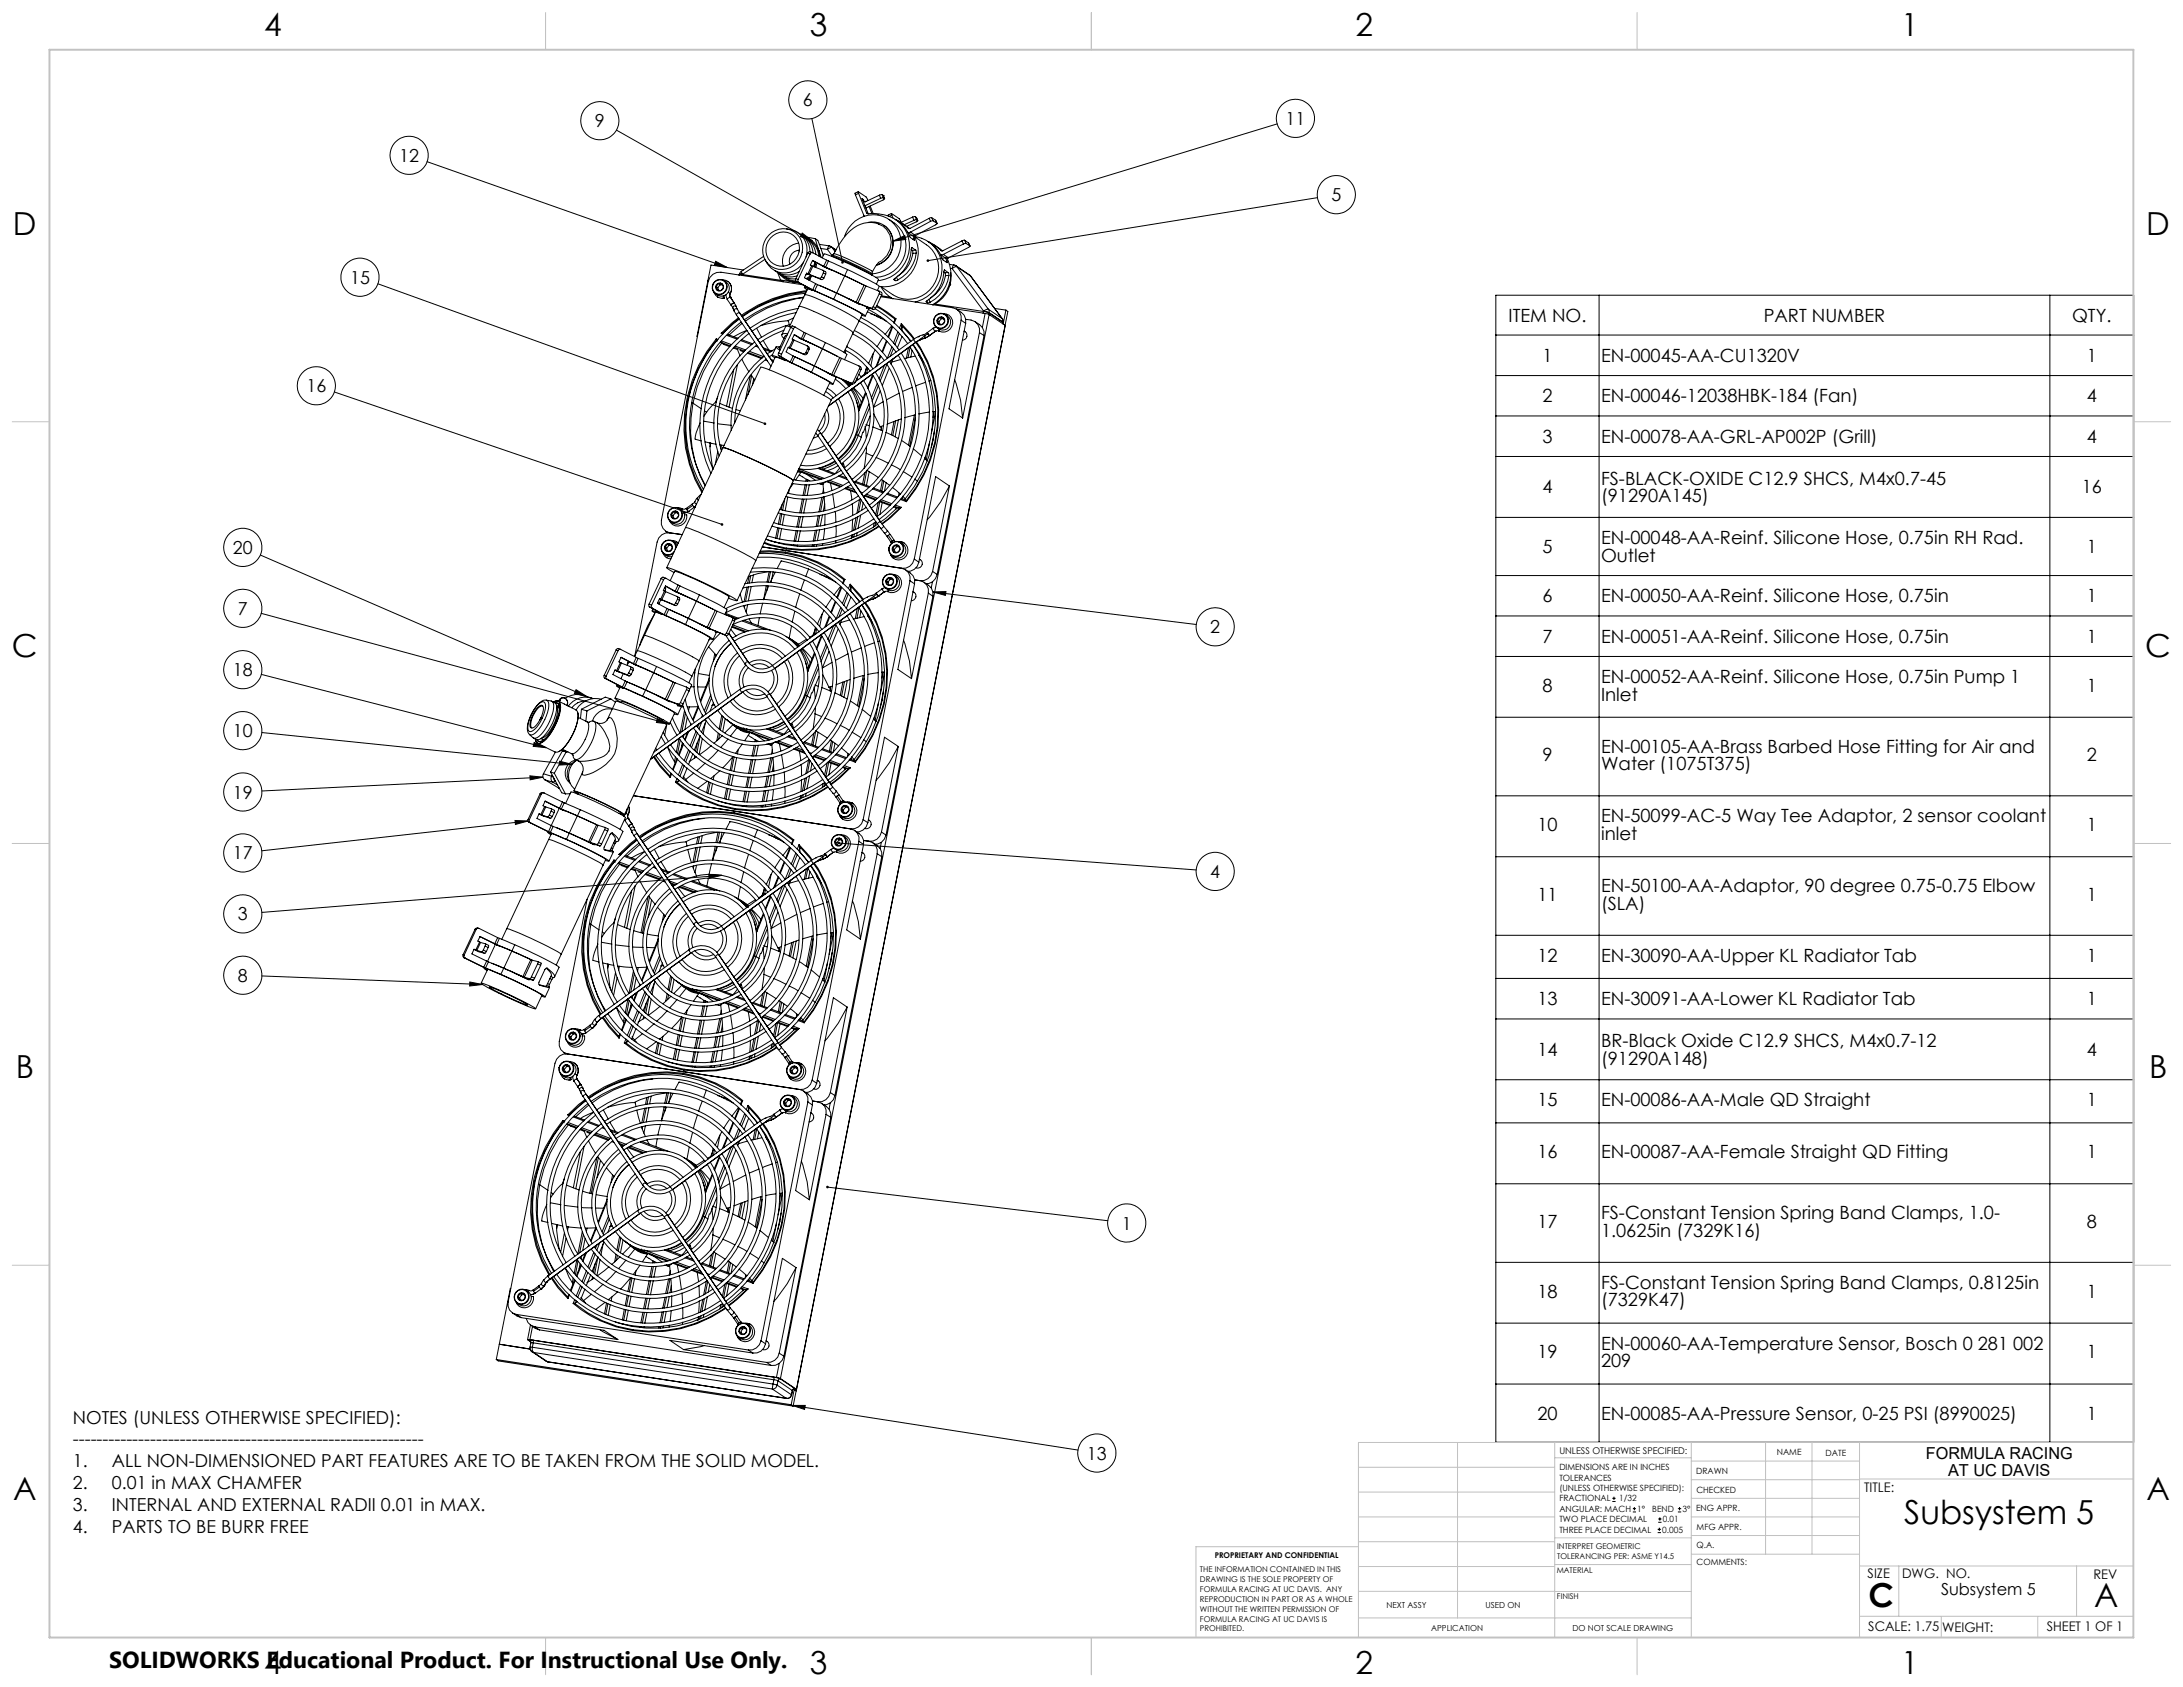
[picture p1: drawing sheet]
<svg xmlns="http://www.w3.org/2000/svg" width="559mm" height="432mm" viewBox="0 0 559 432" stroke-linecap="round" stroke-linejoin="round" font-family="sans-serif">
<defs><g id="words">
<g font-size="8.5">
<text x="487.5" y="390.1">Subsystem 5</text>
<text x="478.3" y="411.4">C</text>
<text x="536.1" y="411.3">A</text>
</g>
<g font-size="8.1">
<text x="67.6" y="9.3">4</text>
<text x="207.3" y="9.3">3</text>
<text x="347" y="9.3">2</text>
<text x="486.7" y="9.3">1</text>
<text x="3.3" y="60.1">D</text>
<text x="549.4" y="60.1">D</text>
<text x="3" y="168">C</text>
<text x="549.1" y="168">C</text>
<text x="4" y="276">B</text>
<text x="550.1" y="276">B</text>
<text x="3.3" y="383.9">A</text>
<text x="549.4" y="383.9">A</text>
<text x="67.6" y="428.4">4</text>
<text x="207.3" y="428.4">3</text>
<text x="347" y="428.4">2</text>
<text x="486.7" y="428.4">1</text>
</g>
<text font-size="5.9" x="27.9" y="427">SOLIDWORKS Educational Product. For Instructional Use Only.</text>
<g font-size="4.7">
<text x="386.2" y="82.3">ITEM NO.</text>
<text x="451.5" y="82.3">PART NUMBER</text>
<text x="530.4" y="82.3">QTY.</text>
<text x="394.8" y="92.6">1</text>
<text x="409.8" y="92.6">EN-00045-AA-CU1320V</text>
<text x="534.2" y="92.6">1</text>
<text x="394.8" y="103">2</text>
<text x="409.8" y="103">EN-00046-12038HBK-184 (Fan)</text>
<text x="534.2" y="103">4</text>
<text x="394.8" y="113.3">3</text>
<text x="409.8" y="113.3">EN-00078-AA-GRL-AP002P (Grill)</text>
<text x="534.2" y="113.3">4</text>
<text x="409.8" y="124">FS-BLACK-OXIDE C12.9 SHCS, M4x0.7-45</text>
<text x="394.8" y="126.3">4</text>
<text x="409.8" y="128.6">(91290A145)</text>
<text x="532.9" y="126.3">16</text>
<text x="394.8" y="141.5">5</text>
<text x="409.8" y="139.3">EN-00048-AA-Reinf. Silicone Hose, 0.75in RH Rad.</text>
<text x="409.8" y="143.8">Outlet</text>
<text x="534.2" y="141.5">1</text>
<text x="394.8" y="154.2">6</text>
<text x="409.8" y="154.2">EN-00050-AA-Reinf. Silicone Hose, 0.75in</text>
<text x="534.2" y="154.2">1</text>
<text x="394.8" y="164.5">7</text>
<text x="409.8" y="164.5">EN-00051-AA-Reinf. Silicone Hose, 0.75in</text>
<text x="534.2" y="164.5">1</text>
<text x="394.8" y="177.1">8</text>
<text x="409.8" y="174.8">EN-00052-AA-Reinf. Silicone Hose, 0.75in Pump 1</text>
<text x="409.8" y="179.3">Inlet</text>
<text x="534.2" y="177.1">1</text>
<text x="394.8" y="194.9">9</text>
<text x="409.8" y="192.6">EN-00105-AA-Brass Barbed Hose Fitting for Air and</text>
<text x="409.8" y="197.2">Water (1075T375)</text>
<text x="534.2" y="194.9">2</text>
<text x="393.6" y="212.7">10</text>
<text x="409.8" y="210.5">EN-50099-AC-5 Way Tee Adaptor, 2 sensor coolant</text>
<text x="409.8" y="215">inlet</text>
<text x="534.2" y="212.7">1</text>
<text x="393.6" y="230.6">11</text>
<text x="409.8" y="228.3">EN-50100-AA-Adaptor, 90 degree 0.75-0.75 Elbow</text>
<text x="409.8" y="232.8">(SLA)</text>
<text x="534.2" y="230.6">1</text>
<text x="393.6" y="246.2">12</text>
<text x="409.8" y="246.2">EN-30090-AA-Upper KL Radiator Tab</text>
<text x="534.2" y="246.2">1</text>
<text x="393.6" y="257.3">13</text>
<text x="409.8" y="257.3">EN-30091-AA-Lower KL Radiator Tab</text>
<text x="534.2" y="257.3">1</text>
<text x="409.8" y="268">BR-Black Oxide C12.9 SHCS, M4x0.7-12</text>
<text x="393.6" y="270.3">14</text>
<text x="409.8" y="272.5">(91290A148)</text>
<text x="534.2" y="270.3">4</text>
<text x="393.6" y="283.1">15</text>
<text x="409.8" y="283.1">EN-00086-AA-Male QD Straight</text>
<text x="534.2" y="283.1">1</text>
<text x="393.6" y="296.5">16</text>
<text x="409.8" y="296.5">EN-00087-AA-Female Straight QD Fitting</text>
<text x="534.2" y="296.5">1</text>
<text x="393.6" y="314.3">17</text>
<text x="409.8" y="312">FS-Constant Tension Spring Band Clamps, 1.0-</text>
<text x="409.8" y="316.6">1.0625in (7329K16)</text>
<text x="534.2" y="314.3">8</text>
<text x="409.8" y="329.9">FS-Constant Tension Spring Band Clamps, 0.8125in</text>
<text x="393.6" y="332.1">18</text>
<text x="409.8" y="334.4">(7329K47)</text>
<text x="534.2" y="332.1">1</text>
<text x="393.6" y="347.7">19</text>
<text x="409.8" y="345.4">EN-00060-AA-Temperature Sensor, Bosch 0 281 002</text>
<text x="534.2" y="347.7">1</text>
<text x="409.8" y="350">209</text>
<text x="393.6" y="363.4">20</text>
<text x="409.8" y="363.4">EN-00085-AA-Pressure Sensor, 0-25 PSI (8990025)</text>
<text x="534.2" y="363.4">1</text>
</g>
<g font-size="4.6">
<text x="205.5" y="27.2">6</text>
<text x="152.3" y="32.6">9</text>
<text x="329.1" y="32">11</text>
<text x="102.2" y="41.4">12</text>
<text x="340.8" y="51.5">5</text>
<text x="89.6" y="72.6">15</text>
<text x="78.4" y="100.4">16</text>
<text x="59.6" y="141.8">20</text>
<text x="60.9" y="157.4">7</text>
<text x="309.8" y="162.1">2</text>
<text x="59.6" y="173.1">18</text>
<text x="59.6" y="188.7">10</text>
<text x="59.6" y="204.4">19</text>
<text x="59.6" y="220">17</text>
<text x="309.8" y="224.7">4</text>
<text x="60.9" y="235.6">3</text>
<text x="60.9" y="251.3">8</text>
<text x="287.2" y="314.7">1</text>
<text x="18.6" y="364.4">NOTES (UNLESS OTHERWISE SPECIFIED):</text>
<text x="18.6" y="370">-----------------------------------------------------------</text>
<text x="18.6" y="375.5">1.</text>
<text x="28.7" y="375.5">ALL NON-DIMENSIONED PART FEATURES ARE TO BE TAKEN FROM THE SOLID MODEL.</text>
<text x="278.2" y="373.6">13</text>
<text x="18.6" y="381.1">2.</text>
<text x="28.7" y="381.1">0.01 in MAX CHAMFER</text>
<text x="18.6" y="386.7">3.</text>
<text x="28.7" y="386.7">INTERNAL AND EXTERNAL RADII 0.01 in MAX.</text>
<text x="18.6" y="392.3">4.</text>
<text x="28.7" y="392.3">PARTS TO BE BURR FREE</text>
</g>
<g font-size="4.2">
<text x="493" y="373.5">FORMULA RACING</text>
<text x="498.7" y="377.8">AT UC DAVIS</text>
<text x="496.9" y="408.3">Subsystem 5</text>
</g>
<g font-size="3.4">
<text x="477.2" y="381.9">TITLE:</text>
<text x="478.1" y="404">SIZE</text>
<text x="486.9" y="404">DWG. NO.</text>
<text x="535.9" y="404.1">REV</text>
<text x="478.2" y="417.6">SCALE: 1.75</text>
<text x="497.1" y="417.7">WEIGHT:</text>
<text x="523.9" y="417.6">SHEET 1 OF 1</text>
</g>
<text font-size="2.4" x="399.2" y="372.1">UNLESS OTHERWISE SPECIFIED:</text>
<g font-size="2.2">
<text x="399.2" y="376.4">DIMENSIONS ARE IN INCHES</text>
<text x="434.2" y="377.3">DRAWN</text>
<text x="454.8" y="372.5">NAME</text>
<text x="467.3" y="372.6">DATE</text>
<text x="399.2" y="379">TOLERANCES</text>
<text x="399.2" y="381.7">(UNLESS OTHERWISE SPECIFIED):</text>
<text x="434.3" y="382.2">CHECKED</text>
<text x="399.2" y="389.6">TWO PLACE DECIMAL</text>
<text x="399.2" y="384.3">FRACTIONAL</text>
<text x="399.2" y="387">ANGULAR: MACH</text>
<text x="414.5" y="384.3">1/32</text>
<text x="419.1" y="387">1°</text>
<text x="422.9" y="387">BEND</text>
<text x="425.6" y="389.6">0.01</text>
<text x="430.6" y="387">3°</text>
<text x="434.2" y="386.9">ENG APPR.</text>
<text x="399.2" y="392.3">THREE PLACE DECIMAL</text>
<text x="425.5" y="392.3">0.005</text>
<text x="434.3" y="391.6">MFG APPR.</text>
<text x="434.3" y="396.3">Q.A.</text>
<text x="434.3" y="400.5">COMMENTS:</text>
</g>
<g font-size="2.1">
<text x="354.9" y="411.6">NEXT ASSY</text>
<text x="380.3" y="411.6">USED ON</text>
<text x="366.3" y="417.4">APPLICATION</text>
<text x="402.5" y="417.5">DO NOT SCALE DRAWING</text>
</g>
<g font-size="2">
<text x="310.9" y="398.8">PROPRIETARY AND CONFIDENTIAL</text>
<text x="398.6" y="396.5">INTERPRET GEOMETRIC</text>
<text x="398.6" y="399">TOLERANCING PER: ASME Y14.5</text>
<text x="307.2" y="402.4">THE INFORMATION CONTAINED IN THIS</text>
<text x="307.2" y="404.9">DRAWING IS THE SOLE PROPERTY OF</text>
<text x="307.2" y="407.5">FORMULA RACING AT UC DAVIS. ANY</text>
<text x="398.5" y="402.6">MATERIAL</text>
<text x="307.2" y="410">REPRODUCTION IN PART OR AS A WHOLE</text>
<text x="307.2" y="412.5">WITHOUT THE WRITTEN PERMISSION OF</text>
<text x="398.5" y="409.4">FINISH</text>
<text x="307.2" y="415">FORMULA RACING AT UC DAVIS IS</text>
<text x="307.2" y="417.6">PROHIBITED.</text>
</g>
</g></defs>
<g fill="none" stroke="#000" stroke-width=".26">
<path d="M157.8 33.3l50.2 28.4M207.8 30.3l7.9 36.9M326.9 31.7l-98.3 30M109.3 41.4l76.9 27.1M201.3 58.6a5.4 5.4 0 0 1 5 7.2M204.6 59.8a5.3 5.3 0 0 1 2.8 4.7M205.4 59.7l2.6 2-3.1-1.2zM219 49.9l2.2 5.5M219.7 49.1l-.8 .4 .1 .4M219.7 49.1l.1 .4M219.7 49.1l2 1.3 .5 .9M219.8 49.5l-.8 .4"/>
<path d="M219.8 49.5l2 4.9M221 51.1l.2 .4M221 51.1l-.3-.3 1.5 3.9M221 51.1l-.2 .1M221.2 51.5l.2 .2M221.5 53l.3 .2M221.7 51.5v.1M221.8 54.4l.4 .3M221.8 53.2h-.1M222.2 54.7a10 10 0 0 1 9.3 3.7 8.9 8.9 0 0 1-6.7 13.4M222.3 56.9a5.5 5.5 0 0 1 5.9 3.2 5.5 5.5 0 0 1-1.6 6.5l-.9 .6-1.3 .6M222.5 52.9l.7 1.7"/>
<path d="M222.7 52.7l.8 1.9M224.9 57.4a5.3 5.3 0 0 1 3.2 4.9 5.3 5.3 0 0 1-3.2 4.9l-1.6 2.3M225.1 57.4a7.3 7.3 0 0 0-8.2 2.4l-1.8 2.3-1.6 2.8M225.1 50l-3.6 1.6-.3-.1M225.1 50l.3 .8M225.4 50.8l-4 1.9M225.8 49.8l-.7 .2M225.8 49.8l.3 .8M225.8 49.8l.3 .2M226.1 50.6l-.7 .2M226.1 50h.1M226.1 50l.3 .9"/>
<path d="M226.1 50.6l.3 .2M226.1 50l.3 .8M226.3 57.7a5.7 5.7 0 0 1 2.3 5.7 5.7 5.7 0 0 1-4.3 4.5M226.4 50.8l-.3 .4-4.3 2M227.5 56.2a7.8 7.8 0 0 1 4.2 8.7 7.8 7.8 0 0 1-7.5 6.1M228.2 54.6l-.8 .4v.3M228.2 54.6l.1 .5M228.2 54.6l2 1.4 .4 .9M228.3 55.1l.3 .7M228.3 55.1l-.7 .3M229.1 56.1l1.8 1.1 1.6 1.2M229.3 56.2a10 10 0 0 1 3.7 4.6l1.1 .7-.1-.4"/>
<path d="M230.9 57.1l2 1.4M232.5 58.4l.1 .1M233.1 59.4h-.8l1.4 1 .7-.1M233.1 59.4l1.3 .9M233.6 55.6l-3 1.3M233.6 55.6l.3 .8M233.9 56.4l-2.4 1.1M234.3 55.5l-.7 .1M234.3 55.5l.3 .8M234.3 55.5l.3 .2M234.6 55.7l.3 .8M234.6 56.3l-.7 .1"/>
<path d="M234.6 56.3l.3 .2M234.9 56.5l-.2 .2-2.6 1.2M237.8 55.9l-4.9 2.6-.4-.1M237.8 55.9l.4 .8M238.2 56.7l-5.1 2.7M238.5 55.7l-.7 .2M238.5 55.7l.4 .8M238.5 55.7l1 .7M238.9 56.5l-.7 .2M238.9 56.5l1 .7M239.5 56.4l.4 .8M239.5 56.4h.1"/>
<path d="M239.9 57.2l-.3 .3-5.2 2.8M337.3 50.6l-99.8 16.1M96.7 72.6l99.1 35.8M181.2 71.8l-2.8 14.2M181.2 71.8h.2M182.8 74.8a2.21 2.21 0 0 0 2.5 1.5M183 72.1a1.94 1.94 0 0 1 3.2 1.2 1.94 1.94 0 0 1-2.8 2 1.91 1.91 0 0 1-.4-3.2zM183 72.1a1.79 1.79 0 0 1 2.8 .6 1.79 1.79 0 0 1-1.4 2.5 1.79 1.79 0 0 1-2-2zM183.2 66.9l3 1.6-3.3-.7zM183.3 73.3l.4 .3M183.6 76l.2 .1M183.7 73.6l.2 .7"/>
<path d="M183.9 72.6h.2a.88 .88 0 0 1 .9 1.2 .88 .88 0 0 1-1.4 .2l-.3-.7M183.9 72.6l-.6 .7M183.9 72.6l.5 .3M184.4 72.9l.6 .1M184.4 72.9l-.7 .7M184.9 71.6a2.27 2.27 0 0 1 2 3.5M185.1 75.8l.2 .5M185.3 71.8a2.07 2.07 0 0 1 1 3.1 2.07 2.07 0 0 1-3.2 .2M185.3 75.7v.6M185.4 76.3h-.5M185.9 75.4l.3 1.2M186.2 76.6l.9 1.5 .3-.3 .5-.3"/>
<path d="M186.3 72l.1 .1M186.4 74.8l.5 .3M186.7 72.4a2.17 2.17 0 0 1 .2 2.7M186.9 75.1l.1 1M186.9 75.1l-.1 .4 .2 .6M186.9 75.1h.1M187 76.1h.1M187 76.1l-.6 .2-.2 .3M187 76.1l1 1.4M187.9 77.5l.1 .1M188 77.6l-.9 .5 .5 .7M188 77.6l.5 .8"/>
<path d="M188 79.7l.5 .9 .4-.5 .4-.1M188.5 78.4a.58 .58 0 0 0-.9 .2 .58 .58 0 0 0 .2 .8l.2 .3M188.5 78.4l.3 .8M188.8 79.2a.48 .48 0 0 0-.7-.1 .48 .48 0 0 0-.1 .6M188.8 79.2l.5 .8M189.3 70.2l.8 .1M189.3 70.2h.1M189.3 70.2l-.1 .2M189.3 70.2h.8M189.3 70.2v.1M189.8 69.5l-.5 .7M189.8 69.5l.3 .7"/>
<path d="M190.1 70.3l-.1 .2M190.1 70.2v.1M190.1 70.3l9.8 1.5M190.3 69.1l-8.3-1.3-.8 4M195.5 65.6l-5.7 3.9M195.8 66.4l-5.7 3.8M195.9 66.6a5.5 5.5 0 0 0 4.7 3.3 5.5 5.5 0 0 0 5.1-2.8M196.8 60.2a5 5 0 0 1 6.9-.6 5 5 0 0 1 .9 6.9 5.1 5.1 0 0 1-7.6 1.4 5.1 5.1 0 0 1-.2-7.7zM197.2 60.9a4.3 4.3 0 0 1 6.3-.3 4.3 4.3 0 0 1-.3 6.3 4.2 4.2 0 0 1-6 0 4.2 4.2 0 0 1 0-6zM198.3 69.3a5.4 5.4 0 0 0 6.3 .2M199.5 70.1l.2 .3a5.4 5.4 0 0 0 3.2 1.7M199.8 70.3a5.3 5.3 0 0 0 3.9 1.1"/>
<path d="M199.8 71.7l3.1 .4M199.8 71.7l.6 .4M200.6 70.8a5 5 0 0 0 3.1 1.1M202.9 72.1l1.3 .1M202.9 72.1l1.7 .3M203.7 71.3v.5l.2 .2M203.7 71.3l.6 .2M203.9 72l5.9 3a86.5 86.5 0 0 1 10.9 5.5l-.8 1.7M203.9 72l.5 .3M204 70.6a5.2 5.2 0 0 1-5-.9l.8 2M204.3 71.5v.6l.1 .2M204.3 79a29.3 29.3 0 0 0-12.3 5"/>
<path d="M204.4 62.2a4.6 4.6 0 0 0-3.9 5.9M204.4 72.3l3.6 1.9M204.6 64a2.71 2.71 0 0 0-2.4 3.6M205.4 60.3a5.2 5.2 0 0 1 2.7 4.4M205.5 72.9l-21-3.2a2.98 2.98 0 0 0-3.2 2.3l-12 61.2a2.72 2.72 0 0 0 2.2 3.2M205.7 76.2a30.8 30.8 0 0 0-14.9 6M205.7 60.5l3 .6M205.7 76.1a31.5 31.5 0 0 0-15.2 5.7M205.9 60.6a5.4 5.4 0 0 1 3.7 3.6M206 75.5a10.8 10.8 0 0 1 4.6 1.6l3.4 1.6a22.7 22.7 0 0 1 5.9 3.5M206 75.5l-1.5 2.9M206.1 73.2l-.2 .4"/>
<path d="M206.2 60.8a5.2 5.2 0 0 1 2.6 4.3M206.2 75.1a32.3 32.3 0 0 0-16.2 6M206.4 74.7a33.3 33.3 0 0 0-16.5 6.3M206.4 70l.3 .1M206.5 74.4a33.3 33.3 0 0 0-16.7 6.4M206.7 70.1l3.6 1.4M206.7 70.1l-.5 .3M206.8 70.1l.3 .1M206.8 70.1l-.3-.2-.6 1.2 2.9 1.5M206.8 64.8l-3.1 6.5M206.8 64.8l.6 .2M206.9 61.3a5.2 5.2 0 0 1 2.7 4.2"/>
<path d="M207 71.6l.2 .1M207.1 70.2l2.6 1M207.2 73.9l-1.2-.3 .6 .6M207.2 73.9l.6 .4M207.4 73.9h-.2M207.4 65l-3.1 6.5M207.5 71.2l-.4 .5M207.6 70.5l-1.3 .8M207.7 70.7l-1.1 .8M207.8 68l.3 .2M207.8 70.6l-.6 1.2M207.8 68l-1 2.1"/>
<path d="M207.8 68l-.4-.2 .6-1.2 2.9 1.6M207.8 74.3l-1.1-.3-.7 1.5M208 64.7l-.8-.3-.4 .4M208 66.7l5.1 2.5M208 64.7h-.4l-.2 .3M208 64.7l3.6 1.9M208 74.2l.5 .2M208 74.2l-.2 .1M208.1 68.2l-1 2M208.1 68.2l2.5 1M208.5 74.4l4.9 2.2M208.6 67.1l-.4 1.1"/>
<path d="M208.7 61.1l.6 .4 1.4 3.9M208.7 61.1l.9 3.1M208.8 72.6l.5 .2M208.8 72.6l-.8 1.6M208.9 67.2l-.3 .7M208.9 67.7l-.1 .7M208.9 67.7l-.3 .1v.6M208.9 67.7h.1M209.3 72.8l4.8 2.2M209.3 72.8l-.8 1.6M209.6 64.2l.3 1.5M209.6 64.2l.6 1.6"/>
<path d="M209.7 71.2l.6 .3M209.7 73l4.5 2M209.7 62.5l2.6 .4M210.1 63.6l1.7 .3M210.3 70.9l-.3 .3h-.3M210.3 70.9l.6 .3M210.5 66l.4-1a69.3 69.3 0 0 1 14 6.5l-.6 1.2M210.6 69.2l.2 .2-.1 .5M210.6 69.2l.7 .4v.6M210.7 68.2l10.5 4.8M210.7 69.9l-.4 1M210.7 69.9l.6 .3"/>
<path d="M210.9 68.2l.4 .2M210.9 71.2l-.3 .3h-.3M211.3 68.4l9.6 4.4M211.3 70.2l-.4 1M211.6 66.6l.5 .2M211.6 66.6l-.7 1.6M211.8 63.9l1.1 1.5M212.1 66.8l4.9 2.2M212.1 66.8l-.8 1.6M212.3 62.9l.4 .2M212.3 62.9l-.5 1M212.7 63.1l.3 .3"/>
<path d="M212.7 63.1l1.3 .9M213 65.3a56.3 56.3 0 0 1 10.3 4.9l-.1 .2a51.1 51.1 0 0 0-10.4-4.8zM213 63.4h-.3l-.9 .5M213 63.4l.7 1M213.4 76.6l3.6 1.7a15 15 0 0 1 4.5 2.6l-.9-.2M213.5 64.9l-.5 .4M213.5 64.9a54.9 54.9 0 0 1 9.8 4.6M214.1 75l6.1 2.9M214.1 75l-.7 1.6M214.2 75l4.9 2.4M216.2 60.5a7.4 7.4 0 0 1 6.6-5.5 7.4 7.4 0 0 1 7.4 4.4 7.9 7.9 0 0 1-6.9 10.7v-.6M217 69l3.5 1.7a15.6 15.6 0 0 1 4.6 2.6"/>
<path d="M217 69l-2.8 6M217.2 76.5l2.6 1.3 3.8 1.4M219.1 77.4l.5 .2M219.5 77.6h.1M219.6 77.6l3.3 1.3M221.2 73l.5 .2M221.2 73l-2.1 4.4M221.7 73.2l3.3 1.3 .1 .7M221.7 73.2l-2.1 4.4M221.8 78.5l.1 .4 .4 .1 .1-.2M222 79.8l5 2.5M222.3 79.2a28.5 28.5 0 0 1 10 8.7"/>
<path d="M222.5 78.9l-1 2M222.9 78.9l.7 .3M223.5 78.5l-.3 .4h-.3M223.5 78.5l.7 .3M224 79a29.5 29.5 0 0 1 9.1 8.4M224.2 78.8l-.3 .4h-.3M224.3 78.5l1.5 .7 3.3 2.5M224.4 78.2l2.9 1.8 2 1.6M225 74.5l.7 .4v.6M225.1 73.3l-.5 1.1M225.1 75.2l-1.6 3.3M225.1 75.2l.6 .3"/>
<path d="M225.5 73.4a7.4 7.4 0 0 0 3.1 3.1M225.5 76l18.4 2.8a2.6 2.6 0 0 1 2.1 3.2M225.6 75.7l2.2 .4M225.7 75.5l-1.5 3.3M228 76.2l.3 .2M228.6 61.7l3-1.4 .3 1zM228.8 71.6l.4 .2M228.8 71.5v.1M229 71.3l.2 .5M229.4 70.9l.4 .8M229.8 71.7l-.6 .1M233.3 63.9l.2 .2"/>
<path d="M233.4 63.4h.1M233.4 63.4h-.1a10 10 0 0 1-4.5 8.2M233.4 63.4l1 .6M233.5 64.1l.1 .7M233.6 64.8a7.9 7.9 0 0 1-3.8 5.9M233.7 60.3l.3 .8M234 60.4a8.8 8.8 0 0 1-8.9 12.9M234 61.1l-.4 .1M234.1 60.5a8.4 8.4 0 0 1 6.8 5.9 8.4 8.4 0 0 1-2.6 8.7 8.8 8.8 0 0 1-4.1 2.2M234.1 60.6a11.2 11.2 0 0 1 5.7 5.4 7.8 7.8 0 0 1-2.3 8.7 7.8 7.8 0 0 1-9 .7l-3-2.1M234.4 64l.1 .8M234.4 64l-.9 .1"/>
<path d="M234.5 64.8a9.1 9.1 0 0 1-4.7 6.9M234.5 64.8h-.9M237.1 77.2v.1M237.1 77.3l.4 .2M237.2 77l.3 .5M237.5 61.8l1.9 1 1.5 1.3M237.7 61.9a9.7 9.7 0 0 1 3.7 4.6l1 .7v-.4M237.7 76.6l.4 .8M238.1 77.4l-.6 .1M239.2 62.7l2.1 1.5M239.3 77.8l12.5 1.9M240.8 65.2l1.3 .9 .7-.1"/>
<path d="M240.9 64.1l.1 .1M241.5 65.1l-.8 .1M241.5 65.1l1.3 .9M241.6 69.6a10 10 0 0 1-4.5 7.6v.1M241.6 69.6l.3 .2M241.8 69.1h.1M241.8 69.1l-.2 .5M241.8 69.1l.9 .7M241.9 69.8l.1 .8M242 70.6a7.8 7.8 0 0 1-3.9 5.7M242 66l.4 .8M242.4 66.1a8.8 8.8 0 0 1-3.7 11.9"/>
<path d="M242.4 66.8l-.4 .2M242.7 69.8l.2 .7M242.7 69.8h-.8M242.9 70.5a9.3 9.3 0 0 1-4.8 6.9M242.9 70.5l-.9 .1M243 67.7l1.2 .1M243.2 72.7l.1 .1M243.2 72.3l.1 .5M243.3 68.7l.4 .1M243.3 72.8l-.3 .5M243.4 69.7a8 8 0 0 1-4.6 8.4M243.7 68.8l8.1 10.9"/>
<path d="M244.2 67.8l.5 .2M244.2 67.8l-.5 1M244.7 68l.2 .3M244.7 68l3.5 2.4M244.8 79.1l7.4 1.1M244.9 79.2a3.3 3.3 0 0 1 2.3 3.6M244.9 68.3h-.5l-.7 .5M244.9 68.3l8.1 10.9M244.9 68.3l3.5 2.3M246.2 61.7l-4.9 2.5-.4-.1M246.2 61.7l.4 .7M246.6 62.4l-5.1 2.7"/>
<path d="M246.9 61.5l-.7 .2M246.9 61.5l.4 .8M246.9 61.5l1 .7M247.3 62.3l-.7 .1M247.3 62.3l1 .7M247.9 62.2l.4 .8M248.2 70.4l.3 .3M248.2 70.4l.2 .2M248.3 63l-.3 .3-5.2 2.7M248.4 70.6l8.1 10.9M248.4 70.6l.1 .1M248.5 70.7l8 10.9"/>
<path d="M251.8 79.7l1.2 .3M251.8 79.7l-.2 .5M251.8 79.7l1.4 .3M251.8 79.7h.1M253 79.2h-.5l-.7 .5M253 79.2l.2 .8M253 79.2l3.5 2.3M254.6 79l2.9 .4M257.5 79.4l-.7 3.5M257.5 79.4l.5 .3-.7 3.6M382.9 75.6h163.3v293.5h-163.3zM409.3 75.6v293.5"/>
<path d="M524.7 75.6v293.5M178.4 86l.1 .1M183.3 86.7l.1 .4M183.3 86.7a34.1 34.1 0 0 0-3.6 39.4M183.3 86.7l.5 .2M183.4 87.1a33.9 33.9 0 0 0-3.6 38.7M183.4 87.1l.3 .2M184.4 87.6l.3 .2M184.4 87.6l2.6 .9M184.6 85.3l.5 .2M184.7 87.3l2.6 .9M184.7 87.8a34.4 34.4 0 0 0-7.3 15.4"/>
<path d="M184.7 87.8l2.1 .9M186 85.8l2.7 1M186.2 85.6l2.7 1M187.7 89.1l1.1 .4 .7 1.6M187.8 94.7l-1.8 9.3M187.9 88.9l2.7 1M188.2 88.6l2.7 1M188.5 80.6l8.8 13.1M188.8 93.3l-2.2 10.9M189 81.4l-1.6 1.3-2.8 2.6M189.2 81.6l-4.1 3.6-.5 .1M189.2 81.7a33.5 33.5 0 0 0-9.1 43.6"/>
<path d="M189.3 80l8.5 12.7M189.4 89.7l1 .4M189.7 87.2l2.7 1M189.7 82.4a32.6 32.6 0 0 0-9.1 41.8M189.9 87l2.8 1M189.9 92l1.8 3.2M190 82.8l-3.4 3M191.2 84.6l-3.3 1.6M191.2 84.6a29.8 29.8 0 0 0-9.2 36.5M191.3 90.4l3.6 1.4M191.5 90.2l3.7 1.4M191.7 85.4a28.9 28.9 0 0 0-9.2 34.7"/>
<path d="M191.8 89.9l3.7 1.4M192.1 96.1l-1.3 6.3M192.3 96l.9 1.3M192.4 96.2l-.9 4.8M192.9 96.9l-.3 1.6M193.2 87.5a26.3 26.3 0 0 0-9.1 29.2M193.5 88.6l.6 .2M193.7 88.3a25.3 25.3 0 0 0-9 27.2M193.7 88.4h.1M193.7 84.1l1.2 2.3M195.3 89l2.3 .9M195.4 87.1l1.4 2.5"/>
<path d="M195.6 91.2a21.8 21.8 0 0 0-8.4 18.9M195.6 89.4l1.7 .7M196 92.2l.4 .2M196.1 91.9a20.9 20.9 0 0 0-8 16.3M197.4 92l.6 .3M197.6 90.8l-.8 .6M197.7 92.6h.2M198.4 91.6l-.7-.6 2.9 1M198.4 89.3l-2 1.3M198.6 88.8l-1 2.2M199.3 91l2.5 1.5 5.7 2.7a20.9 20.9 0 0 1 4.9 2.8l-1.5 3.2M199.3 91l.7 .3"/>
<path d="M199.3 90.3v.7M199.3 90.3l.8 .4M199.5 88.9l-.8-.2a1.08 1.08 0 0 0 .9 1M199.5 88.9h.1M199.7 88.7l-.4 .1M200 91.3l2.3 1.4M200.1 90.7l-.1 .6M200.6 92l.5 .3M200.6 86.6l.1 .1M200.6 86.6h.1M200.7 84.5a26.9 26.9 0 0 0-6.2 3.2M200.9 86l-1.4 3.2 .2 .3"/>
<path d="M201 92h-.4M201.1 92.3l-2.7-.9-1.5 3.3M201.1 92.3h.3M201.4 85.8l-.4 .2M201.6 85.4a1.07 1.07 0 0 0-1.5 .4l.5 .8M201.8 88.9l4.1 1.9M202 89l.3 .1M202 89l-.2-.1-.6 1.2 1.8 1M202 83.1l-.2-1h-.2a28.8 28.8 0 0 0-6.8 1.2M202.1 83.6l2.4-5.2a48 48 0 0 1 11.3 5l2.1 1.3 .5 .5M202.3 92.7l.4 .2M202.3 89.1l3.3 1.5"/>
<path d="M202.4 83a24.9 24.9 0 0 0-8.4 4M202.4 83.8l-3.1 6.5M202.4 83.8l.7 .3M202.4 83.7l-1.2-.3-1.1 2.3M202.7 92.9l5 2.4M203 86.9l.3 .2M203 86.9l-1 2.1M203 91.1l.4 .2M203 91.1l-.7 1.6M203.1 81.4l-1.5 .7M203.1 84.1l-3 6.6M203.3 85.7l4.3 2.2"/>
<path d="M203.3 87.1l-1 2M203.3 87.1l3.3 1.4M203.4 91.3l5.1 2.4M203.4 91.3l-.7 1.6M203.6 83.7l-.5 .4M203.6 83.7l-.8-.3-.4 .4M203.6 83.7l2.2 1.4M203.8 80a27.4 27.4 0 0 0-11.3 4.8M204.5 86.4l6 2.9M204.9 86.7h.1M205.1 86.7l.4 .2M205.1 86.7l-1.8-1.1-.5 1.2 .2 .1"/>
<path d="M205.5 86.9l5 2.4M205.6 90.6l.3 .2M205.8 85.1l.5 .2M205.8 85.1l-.7 1.6M206.3 90.2l-.3 .4h-.4M206.3 85.3l5 2.4M206.3 90.2l.4 .3M206.3 85.3l-.8 1.6M206.6 88.5l.2 .4v.3M206.6 88.5l.5 .3v.6M206.7 90.5l-.4 .3h-.4M206.8 89.2l-.5 1"/>
<path d="M206.8 89.2l.3 .2M207.1 89.4l-.4 1.1M207.7 95.3l3.2 1.5 2.3 1.5-.9-.2M208.5 93.7l4.4 2.2M208.5 93.7l4.9 2.5M210.5 89.3l4.4 2.2M210.5 89.3l-2.8 6M210.5 89.3l3.8 1.9M211.3 87.7l1.1 .5a15.1 15.1 0 0 1 4.4 2.6l-.6 1.3M211.3 87.7l-.8 1.6M211.5 95.3l6.7 2.9M211.7 99.3l1.1 .7 1.3 1.3"/>
<path d="M212.9 95.9l.5 .2M213.4 96.1l4.3 1.9M213.8 97l1.1 .9 1.6 1.6M214.1 96.5l-.9 1.9M214.9 91.5l.5 .2M214.9 91.5l-2 4.4M215.4 91.7l4.4 1.9a.48 .48 0 0 1 .2 .8M215.4 91.7l-2 4.4M215.6 97.2l1.7 1.7M215.7 97.2l1.8 1.6M215.9 97.3l1.6 1.4M216.3 97.4l1.4 1.2"/>
<path d="M216.3 89.6a16.3 16.3 0 0 1 6.3 5.4M216.5 89.8l-.1 .6M216.6 97.6l.9 .6 .2-.1M216.8 88.8a19 19 0 0 1 6.7 5.6M216.8 88.5l-.1 .3M217.4 98.2l.4 .4M217.7 98l.5 .2M217.8 99.7a13.4 13.4 0 0 1-3.3 17.7M218.1 99.6a11.1 11.1 0 0 1 2 4.5M218.2 98.2l-5.5 4.1M218.3 85.5a21.4 21.4 0 0 1 8.1 6.8M218.3 99.4l.8 .9 1.4 2.8"/>
<path d="M218.4 85.2l-2.4 5M218.4 97.7l-.3 .3h-.4M218.4 97.7l.5 .2M218.5 99.3l2.4 2.7M218.8 84.6a22.5 22.5 0 0 1 8.3 7.1l1.2-2.9M218.9 97.9l-.2 .3h-.5M219.4 96.7l.3 .5M219.5 96.9l-.2 .2M219.9 93.7l.5 .4v.5M219.9 95.8l.6 .8M219.9 82.2l-1.5 3M219.9 82.2a25.7 25.7 0 0 1 9.4 7.9"/>
<path d="M220 94.4l-1.6 3.3M220 94.4l.4 .2M220.3 98a16.4 16.4 0 0 1-4.2 21.8M220.3 81.3a26.3 26.3 0 0 1 9.9 8.3M220.4 94.6l-1.5 3.3M221.1 97.5a17.4 17.4 0 0 1-4.5 23.1M221.8 93.9l-.4 1.9M221.9 94l-.7 2M222.1 95.4l-1.8 1M222.1 94.2l-.2 1.4M222.4 92.9v.1M222.9 80.4l2.6 .9"/>
<path d="M223.3 95.8a20.2 20.2 0 0 1-5.3 27M223.3 96l-1.3 3.3M223.5 96.2l-1.4 3.3M223.6 90.5l-.7 3.2M224 89.6l-1.7 3.5M224 95.2a21.2 21.2 0 0 1-5.4 28.3M224.4 80.9l-.1 .1M224.5 98.2l-1.5 3.7M224.7 81v.2M224.8 98.7l-1.6 4M225.3 91.1l-1.1 2.8M225.4 81.2l-.1 .3"/>
<path d="M225.5 91.2l-1 2.5M226 86.4l-1.5 2.4M226.4 93.5l-1.4 3.5M226.9 87.3l-1.1 2.7M227 93.1a24.9 24.9 0 0 1-6.5 33.3M227 87.4l-1.1 2.8M227 93.3l-1.7 4.3M227.6 94.3l-1.8 4.4M227.7 92.5a25.9 25.9 0 0 1-6.6 34.6M228.2 83.4l-1.6 2.2M228.4 83.6l-1.1 2.7M228.5 83.7l-1.1 2.7"/>
<path d="M228.6 91.9l-.6 1.3M228.7 89.3l-.8 1.9M229.1 81.7l-.4 .9M229.3 90.1v.1M229.3 81.6l-.2 .1M229.3 81.6l-.4 1.2M229.8 85l-1.1 2.8M229.9 90.9a28.7 28.7 0 0 1-7.4 38.4M230.2 85.3l-1.1 3M230.5 92l-2.3 .7M230.7 90.3a29.6 29.6 0 0 1-7.7 39.8M230.7 82.8l.1 .5"/>
<path d="M230.7 82.8l3.3 3.9M230.7 82.8l-.4 1.2M230.8 83.3l.1 .4M230.8 83.3l3.1 3.6M230.9 83.7v1l2.3 2.6M230.9 86.1l-1.2 3M230.9 83.7l-.3 .7M232.6 89l-.6 2.7M232.9 88.8a32.5 32.5 0 0 1-8.4 43.4l.7-3.8M232.9 87v.1M233 88.9l-.6 2.6M233.5 89.6l-.3 1.8"/>
<path d="M233.5 99.2l-2.5 1M233.7 88.2a33.3 33.3 0 0 1-7 43.4l-1.7 1.4M233.8 88.2a32.5 32.5 0 0 1-2.3 39.8M233.8 88.1v.2M233.9 86.9l-15 10.8M233.9 86.9l.5 .7M234.2 91.2l-2.7 .6M234.4 87.6a33.6 33.6 0 0 1-2.4 40.6M234.6 87.5a33.7 33.7 0 0 1-2.6 40.9M235.1 86.2l-1.2 .7M235.1 86.2h.1M235.4 87.1l-1 .5"/>
<path d="M235.5 87l-.1 .1M235.5 86.8v.2M236 91.9l-.8-1 1.3 1.9M236.4 85.7l-1.3 .5M236.7 86.6l-1.3 .5M236.7 85.9l.1 .6M236.8 86.5l-1.3 .5M236.8 86.5l-.1 .1M236.9 97.9l-2.5 .9M237.3 85.1h.1M237.4 85.1l-1.1 .7M237.4 85.1l.1 .3"/>
<path d="M237.5 85.4l.4 .5M237.5 85.4h.1M237.5 85.4l-25.5 18.6M237.9 85.9l-1.1 .6M237.9 85.9h.1M237.9 85.9l-1.2 .7M238 85.9h-.1M238 85.8l-.1 .1M238 85.8v.1M238.3 97.4l-.5 .1M238.8 84h.1M238.8 84l.6 .8"/>
<path d="M238.8 84l-1.4 1.1M239.4 84.8l-1.4 1M239.4 84.8h.1M239.4 84.8l-1.4 1.1M239.6 83.7l-.8 .3M239.6 80.8a1.91 1.91 0 0 1 3 .6 1.91 1.91 0 0 1-1.5 2.7 1.91 1.91 0 0 1-2.1-2.2zM239.9 82l.4 .3M240.3 84.7l-.4-.1-.5 .2M240.3 82.3l.3 .7M240.3 84.7h.1M240.5 84.3l-.2 .4M240.6 81.2l.1 .1a.91 .91 0 0 1 1.1 1 .91 .91 0 0 1-1.4 .6h-.2l-.3-.9"/>
<path d="M240.6 81.2l-.7 .8M240.6 81.2l.4 .4M241 81.6h.6M241 81.6l-.7 .7M241.5 80.3a2.36 2.36 0 0 1 2.3 3 2.36 2.36 0 0 1-3.5 1.4M242 80.5a2.06 2.06 0 0 1 1 3.1 2.06 2.06 0 0 1-3.3 .2M244.4 97.2l1.5 5.2 .5 4.6M246 82l-12 61.1M246 82l1.2 .8M247 84.9l-.2-.1a1.17 1.17 0 0 1 .7 1.3 1.17 1.17 0 0 1-1.1 1M247.2 81.7a3 3 0 0 1 3.5 3.4M247.2 82.8l-4.3 21.8 3.5 2.4"/>
<path d="M249.6 82.3a3.3 3.3 0 0 1 2.3 3.6M250.7 85.1l-4.3 21.9M250.7 85.1l1.2 .8M251.9 85.9l-12 61.1M252.2 80.2l1 .3M252.2 80.2l-.7 3.6M253 80l.1 .4M253 80l.2 .1M253.2 80.1l.1 .5M253.2 80.1l3.5 2.4M253.2 80.5l-53.4 272.3M253.2 80.5l4.1 2.8"/>
<path d="M253.2 80v.1M253.2 80l3.5 2.4M256.5 81.5l.2 .9M256.5 81.5v.1M256.5 81.6l.3 .8M256.7 82.5l.1 .4M256.7 82.4v.1M256.7 82.5h.1M256.7 82.4h.1M256.7 82.5l.2 .5M256.8 82.4l-.1 .1M257.3 83.3l-53.4 272.3"/>
<path d="M382.9 85.8h163.3M382.9 96.1h163.3M85.6 100.3l99.2 33.9M177.1 103.1l.3 .1M177.4 103.2a31.5 31.5 0 0 0 3.1 21.2M177.4 103.2l2.1 1.4M179.2 108.2l-.9 2.4-.4 1.8 1.6 .5M180.2 107.8l2.6 .5M180.4 105.2l.5 .3M180.5 113.1l2.8 .6M181.8 113.5v1.4l.8 5.2M181.9 113.4l-.1 1"/>
<path d="M183.4 102.9h-.1a9.6 9.6 0 0 0-3.1 3.6M183.7 101.5l-.5 1.4M183.7 108.4l3.5 .5M183.7 115.6l-.6 3.3M184.3 113.9l1 .1M184.3 103.3l3.2 1.2M184.7 113.9l-.2 1M185.1 114.6a101.5 101.5 0 0 1 17.3 7.8l.7 .6M188.4 104.8l1.1 .4M208.7 110.9l.6 .6M209.2 109.9l.9 1M209.4 111.7l-1.2 .4"/>
<path d="M209.4 119.9l1.2 .2 3.1 1.1M209.4 119.9l4 1.5M210.1 110.9l-.8 .5 15.3 22.7M210.1 110.9l15.3 22.7M211.1 114.1a8.5 8.5 0 0 1-4.4 1.2M211.1 106a4.4 4.4 0 0 1-1.4 4.3M211.3 100.2l2 1.6M211.6 114.8a9.3 9.3 0 0 1-5.3 1.4M211.6 104.8a5.1 5.1 0 0 1-1.4 6.3M213.2 117.2a11.7 11.7 0 0 1-8.3 1.9M213.7 118a12.9 12.9 0 0 1-9.2 2l6.4 2.4M213.8 118.1l-1.2 .8-3.2 1"/>
<path d="M213.9 102.6a8.3 8.3 0 0 1-2.1 10.9M214.1 118.5l-3.4 1.6M214.5 119.2l-1.2 .7-1.5 .6M214.6 102.1a9.3 9.3 0 0 1-2.2 12.2M214.9 119.8l-1.1 1.4M215.9 118.6l.3 1.1M215.9 118.7l-.4 .3M217.1 100.3a12.4 12.4 0 0 1-3.1 16.4M219.2 102.6l.7 2.5M219.3 111.2l.4 .2M219.3 111.2a12.9 12.9 0 0 1-4.7 6.4M219.7 111.4a13.5 13.5 0 0 1-4.8 6.6"/>
<path d="M219.7 111.4l.8 .5M220.8 110.6a13.6 13.6 0 0 1-5.4 8.1M221.4 109.1l.4 2.9M221.5 100.4l-1.5 3.8-.1 .9M221.7 108.7l.8 .3M221.7 100.7l-1.8 4.4M221.7 116l-.4 3.9M221.7 116l1.7 .7M221.8 114.3l-.1 1.7M222.4 103.4l-3.1 7.8M222.6 104.2l-2.9 7.2M222.7 106.5l-1.7 4.2"/>
<path d="M223.4 109.3l2.5 1M223.6 105.9l1.7 3.3M224.3 117.1l3 1.4M225.3 100.1l-1.7 4.2 2.5-1.5M225.5 109.1l.1 1M225.6 109.1v1.1M226.1 108.9l-.9 .4M226.8 110.7l3.1 1.5M228.1 119l2.3 1.2M228.8 107.9l-.6 3.4M229.3 107.7l-.8 3.8M230 107.5l-.9 4.3"/>
<path d="M230.2 100.6l-3.3 1.7M230.6 107.2l-3.6 1.4M230.8 112.7l2.2 1.6M233.8 114.9l2.1 1.8M234.1 106.2l-1.5 7.7M234.2 106.2l-2.6 .7M234.3 106.9l-1.4 7.3M236.7 117.3l.7 .7M236.8 117l-.1 .4M237.8 105.5l-2.6 .4M238 113.1l-.9 4.6M238.8 105.4l.7-.1-1.1 5.6"/>
<path d="M239.1 105.3l-.3 1.6M239.2 110.4l-.8 4.1M382.9 106.5h163.3M382.9 116.8h163.3M170.4 136l.6 .4M170.8 139.3h.2a.87 .87 0 0 1 1 .9 .87 .87 0 0 1-1 .8l-.5-.1-.3-.9M170.8 139.3l-.6 .7M170.8 139.3l.5 .3M171.3 139.6l.6 .1M171.3 139.6l-.7 .7M171.5 136.4a2.9 2.9 0 0 0-3.3 2.3l-5.7 29.2M171.5 136.4l3.1 .4"/>
<path d="M171.5 130.4a1.91 1.91 0 0 1 3 .7 1.91 1.91 0 0 1-1.5 2.7 1.91 1.91 0 0 1-2.1-2.2zM171.8 131.7l.5 .3M171.9 138.4a1.79 1.79 0 0 1 1.7 .7M172.3 138.5l1.1 1M172.3 132l.2 .7M172.5 130.9l.1 .1a.93 .93 0 0 1 1.1 .7 .93 .93 0 0 1-.6 1.1l-.9-.2-.4-.9M172.5 130.9l-.7 .8M172.5 130.9l.4 .3M172.9 131.2l.6 .1M172.9 131.2l-.6 .8M173.2 138.7l.1 .1M173.4 130h.6l.7 .2"/>
<path d="M173.9 130.2a2.06 2.06 0 0 1 1 3.1 2.06 2.06 0 0 1-3.2 .2M174.7 130.2l-.3 .3M175.2 131.8h.5a2.3 2.3 0 0 1-1.5 2.7 2.3 2.3 0 0 1-2.9-1.3M175.5 135a95.6 95.6 0 0 1 15.9 7.2l2.1 1.3M175.5 135l-4.8 10.3M175.6 130.1l-.4 .3-.5-.2M175.6 130.1h.1M175.6 130.1l.2 .4M175.8 130.5l.4 .4M176.2 130.9h.1M176.2 130.9l-1.2 .4M177.2 129l.1 .4"/>
<path d="M177.2 129l-1.6 1.1M177.3 129.4l.4 .4M177.3 129.4l-1.5 1.1M177.7 129.8h.1M177.7 129.8l-1.5 1.1M177.9 128.4l-.7 .6M178 129.6l-.3 .2M178 129.5l-.3 .3M178.5 127.4l-.7 1.1 .5 .5M179.5 126.5l-1 1 .3 .6M195.1 140l35.7 5.5M195.6 139l1.2 .5 4.4 1"/>
<path d="M195.7 138.8l1.5 .6 4.1 .9M198.4 138.7h-.1M198.7 138.8h.1M199.1 135.1l-.6 2.7M199.4 138.9v.1M199.4 135.2l-.5 2.6M199.8 131.4l-.6 2.7M200.1 135.3l-.5 2.7M200.1 131.6l-.5 2.6M200.2 129.1l-.2 1.4M200.8 131.7l-.5 2.7M200.9 127.7l-.6 2.9"/>
<path d="M201.6 127.2l-.6 3.5M202 125.2l-.1 1.1M203.1 123l9.7-20.6a92.9 92.9 0 0 0-15.7-7.7l-2.4-.7-19.2 41M203.1 123l-9.6 20.5M203.1 123.7l-1 1.5M203.1 139.5v.2M203.5 139.5l-.1 .2M203.8 135.9l-.5 2.6M204.1 139.5v.3M204.2 120.8l.8 .2M204.2 135.9l-.5 2.6M204.2 120.6l1.7 .4"/>
<path d="M204.3 120.3l6 2.3M204.5 132.2l-.5 2.7M204.6 121.5l.8 .6M204.9 135.9l-.6 2.7M204.9 132.3l-.5 2.6M205 120.9l-1.3 1.9M205.4 127.7l-.7 3.6M205.4 122l1.9 1M205.5 121l4.5 1.7M205.6 132.3l-.6 2.6M205.8 127.8l-.7 3.5M206.1 124.1l-.5 2.7"/>
<path d="M206.2 121.2l2.5 1.7M206.4 122.7l-.1 .5M206.4 127.8l-.7 3.5M206.5 124.1l-.5 2.7M206.8 122.8l-.1 .4M207.2 124.1l-.6 2.7M208 139.5l-.1 .3M208.4 139.5l-.1 .3M208.7 135.7l-.5 2.8M209.1 139.4l-.1 .4M209.1 135.7l-.5 2.8M209.4 123.8l.9 .2"/>
<path d="M209.4 132l-.5 2.8M209.8 135.6l-.6 2.8M209.8 131.9l-.5 2.8M209.8 123.7l.5 .3M210.3 124h.4M210.4 127.3l-.7 3.7M210.5 131.8l-.5 2.8M210.6 139.1l-.1 .5M210.6 123.7l.3 2.5M210.6 123.8l.9-.5 3.5 1.3M210.8 127.2l-.8 3.8M210.8 125.2l-.2 1.1"/>
<path d="M211 127.2l.2 3.5M211.1 135.4l-.4 2.7M211.1 129l-.4 1.8M211.2 131.6l-.1 2.8M211.7 123.1l3.6 1.4M212.3 122.9l3.4 1.3M212.6 123.7l.3 1.8M213.1 126.4l.5 3.5M213.8 130.9l.2 2.7M214 138.3v.7M214 134.6v2.8M214.6 121.8l2.3 .9"/>
<path d="M214.9 121.7l1.7 .6M215.3 120.4a15.6 15.6 0 0 1-12.1 2.4M215.8 121.1a16.8 16.8 0 0 1-13 2.6M216.1 125l3.1 1.2M216.4 124.9l2.6 1M216.8 124.6l1.9 .7M217.3 123.3a19.2 19.2 0 0 1-15.7 2.9M217.7 125.6l.4 2.3M217.8 124.1a19.9 19.9 0 0 1-16.6 3M218 136.9l-.1 1M218.2 128.9l.1 2.9M218.2 122.6l-.1 .1"/>
<path d="M218.3 132.9l-.2 3M218.3 136.9l-.2 .7M218.7 136.7l-.2 .7M218.7 123.4l3.7 1.4M218.9 123.2l3.7 1.4M219.1 132.5l-.6 3.3M219.4 136.4l-.1 .8M219.6 132.3l-.7 3.3M219.7 126.9a23.5 23.5 0 0 1-20.1 3.5M220 127.8l-.6 3.5M220.2 125.9l.5 .2M220.2 127.7a24.6 24.6 0 0 1-21 3.6"/>
<path d="M220.3 131.9l-.7 3.3M220.4 127.9l-.6 3.2M220.9 128.7l-.3 1.9M221.3 126.9l2.7 1.1M221.3 127l-.1 .4M221.4 121l-.6 2.9M221.4 126.8l2.8 1M221.7 129.9a27.2 27.2 0 0 1-23.7 3.9M221.7 126.5l2.8 1M221.9 120.5l-.7 3.5M221.9 120.4l2.9 1.8M222.2 130.6a28.1 28.1 0 0 1-24.6 4.1"/>
<path d="M222.5 120.7l-.7 3.5M223.3 125.1l2.7 1.1M223.6 124.9l2.6 1M223.7 132.8a30.9 30.9 0 0 1-27.2 4.4M223.7 133.9l-.1 1M224.2 133.6l-.2 1M224.2 133.6a31.6 31.6 0 0 1-28.2 4.4 31.1 31.1 0 0 0 28.6-3.8M224.6 134.1h.1M224.6 134.1l.8 1.1M224.8 128.7l-.6 3.1M224.9 134.6a32.5 32.5 0 0 1-23.6 5.7M225 134.8a33 33 0 0 1-23.8 5.7"/>
<path d="M225 128.3l2.8 1.1M225.2 128.2l2.8 1M225.4 133.6l.8 1M225.4 135.2l.9 1.1M225.4 133.6l-.4 .1-.4 .4M225.5 127.9l2.7 1M225.6 122.7l2.1 1.5M225.8 128.7l-.6 3M225.9 122.9l-.5 2.7M226.2 134.6a.64 .64 0 0 1-.8 .6M226.2 134.6l.9 1.2M226.2 123.2l-.5 2.5"/>
<path d="M226.3 136.3l.8 1.1M226.8 123.5l-.4 2.3M226.9 126.5l2.6 1M227.1 135.8a.61 .61 0 0 1-.8 .5M227.1 135.8l.8 1M227.1 137.4l1 1.4M227.2 126.3l2.5 .9M227.4 137l-.3 .4M227.4 137l1 1.5M227.9 136.8l-.5 .2M227.9 136.8l1 1.5M228.1 138.8l.1 .3"/>
<path d="M228.2 139.1a1.94 1.94 0 0 1 3.1 .9 1.94 1.94 0 0 1-2.1 2.5 1.9 1.9 0 0 1-1.7-1.4 1.9 1.9 0 0 1 .7-2zM228.2 139.2a1.84 1.84 0 0 1 3.1 1.1 1.84 1.84 0 0 1-2.7 1.9 1.81 1.81 0 0 1-.4-3zM228.4 138.5l-.3 .3M228.5 124.8l2 1.7M228.7 129.8l.9 .3M228.9 138.3l-.5 .2M228.9 138.4l.2 .2M228.9 138.3v.1M228.9 129.6l1.3 .4M229.1 139.6h.2a.92 .92 0 0 1 1 .8 .92 .92 0 0 1-.6 1l-.9-.1-.3-.9M229.1 139.6l-.6 .8M229.1 139.6l.5 .3"/>
<path d="M229.2 129.3l1.5 .6M229.4 130l-.1 .3M229.6 139.9l.6 .1M229.6 139.9l-.7 .8M230 138.6l1.2 .3M230 138.7l1.2 .2M230.2 130h-.5l-3 2.7-1.3 .9M230.2 126.2l-.2 .9M230.4 130h-.2M230.4 130l-3 2.8-1.7 1.2M230.4 127.8l1.6 .6M230.5 138.9a2.07 2.07 0 0 1 1 3.1 2.07 2.07 0 0 1-3.2 .2"/>
<path d="M230.6 127.6l1.4 .6M230.7 129.9l-.3 .1M230.7 129.9l-2.7 2.6-2.2 1.7M231 127.3l-.1 .4M231 127l.7 .7M231.2 120.7l2.2 1.4M231.2 138.9a2.35 2.35 0 0 1 .5 3.8 2.35 2.35 0 0 1-3.7-.9M231.2 138.9l.3 .1M232 128.2v.2M234.1 122.6l.7 .6M243 124.4l-2.2 4.1-3.5 4.5M243 124.4l-3.5-2.4-4.3 21.9"/>
<path d="M243 124.4l-4.3 21.9M382.9 132.4h163.3M66.6 142.1l83.7 36.2M66.9 157l104.4 28.3M166.2 154.6v.7M166.2 154.6l.6 .3M166.2 155.3l4.9 2.6a80.9 80.9 0 0 1 10.6 5.4l-2.8 5.9M166.2 155.3l.7 .3M166.8 154.9l-.1 .4 .2 .3M166.9 155.6l3.1 1.7M167.1 155.9l-.2 .5M167.5 157.2l-1.7 3-2 5"/>
<path d="M167.6 156.9l-.7-.6 1.9 .6M168.3 154.3l.4 .1M168.8 153.3l4 1.7M168.8 156.9l.6 .3M169.1 156.9h-.3M169.1 153.4l.3 .1M169.1 153.4l-.3-.2-.5 1.2 2.4 1.4M169.2 153.5l-.6 1.1M169.2 148.1l-3 6.5M169.2 148.1l.7 .3M169.4 157.2l-1.7-.5-2.7 5.9M169.4 153.5l2.9 1.2"/>
<path d="M169.6 157.2h-.2M169.7 141.5l.4 .8 .6 .4M169.9 148.4l.5-.4 3.2 1.8M169.9 148.4l-3.1 6.5M170 157.3l.5 .3M170 141.8a2.09 2.09 0 0 0 2 .7M170.1 151.3l.3 .1M170.1 151.3l-1 2.1M170.1 151.3l-.3-.2 .6-1.1 2.4 1.3M170.2 140l.4 .3M170.3 150.5l.1 .2-.2 .6M170.3 150.5h-.2"/>
<path d="M170.3 150.5h.1M170.3 150l5 2.5M170.4 151.4l2.9 1.3 .1 .7M170.4 151.4l-1 2.1M170.4 148l-.7-.3-.5 .4M170.5 157.6l5 2.2M170.6 140.3l.3 .7M170.7 142.7l1.1 .4M170.7 142.7v.1M170.7 155.8l.5 .2M170.7 155.8l-.7 1.5M171.2 156l5 2.3"/>
<path d="M171.2 156l-.7 1.6M171.5 156.1l4.7 2.2M171.6 148.6l1.1-2.4a71.9 71.9 0 0 1 13.9 6.6l-1.3 2.7M172.3 154.7l.5 .3M172.5 151.2l10.6 5M172.5 146.5l-1.9-1.2a50.8 50.8 0 0 1 10.5 4.3l2.5 1.2a21.8 21.8 0 0 1 5.1 2.9l-2.2-.6M172.8 151.3l.5 .2M172.8 140.7a1.78 1.78 0 0 0-1.9-2.3 1.78 1.78 0 0 0-1.3 2.7 1.78 1.78 0 0 0 3 0M172.9 154.3l-.1 .3-.5 .1M172.9 154.3l.6 .3M173.1 140.2a1.91 1.91 0 0 0-2.3-1.9 1.91 1.91 0 0 0-1.4 2.6 1.91 1.91 0 0 0 2.8 .9l.2-.2M173.1 151.5v.1"/>
<path d="M173.3 152.6l.6 .4v.6M173.3 151.5l9.4 4.5M173.4 153.4l-.5 .9M173.4 153.4l.5 .2M173.5 154.6l-.4 .4h-.3M173.6 149.8l.4 .2M173.6 149.8l-.8 1.5M173.9 153.6l-.4 1M174 150l5 2.3M174 150l-.7 1.5M175.5 159.8l2.3 1.2a15.2 15.2 0 0 1 4.7 2.7l-.9-.2M176.2 158.3l5.7 2.7"/>
<path d="M176.2 158.3l-.7 1.5M176.2 158.3l4.8 2.3M179 152.3l6.9 3.6 .2 .2-.5 1.2 3.1 1.1M179 152.3l-2.8 6M179.2 159.8l6.6 2.9M183.1 156.2l.5 .3M183.1 156.2l-2.1 4.4M183.6 156.5l-2.1 4.3M183.6 156.5l3.8 1.5M185.7 157l3.4 1.3M185.7 156.8a18.4 18.4 0 0 1 24 4.9M185.8 155.8a19.2 19.2 0 0 1 24.6 5.3"/>
<path d="M187.4 158l.2 .3-.1 .4M187.4 158l.6 .4v.6M187.5 158.7l-1.6 3.3M187.5 158.7l.5 .3M187.6 159.9a15 15 0 0 1 19.1 4M187.6 159.9l4 1.6M188 159l-1.5 3.3M188.1 158.6a15.8 15.8 0 0 1 19.3 4.7M189.5 152l.6 2.1M190 159l6 2.2M190.2 150.5a22.2 22.2 0 0 1 23.1 8.5M190.4 155.1l1 2.5"/>
<path d="M190.5 158.8l6.8 2.6M190.7 149.4a23.2 23.2 0 0 1 23.4 9M190.7 154.9l-.2 .6M191.2 150.3l-.7 3.7M191.4 154.8l-.4 1.9M191.6 150.2l-.7 3.7M191.7 147.5l-.3 1.8M191.8 158.4l.5 1.1M192.1 146.5a25 25 0 0 1 24.1 10.4M192.2 147.4l-.4 1.8M192.3 150.1l-.7 3.7M192.5 145.5a26.5 26.5 0 0 1 24.6 10.7"/>
<path d="M192.9 147.2l-.4 1.9M193.5 143.5l-4.8 10.2M193.9 142.7a28.8 28.8 0 0 1 25.4 12M194.3 141.7a29.8 29.8 0 0 1 25.7 12.4M194.4 158.2l-.4 1.9M194.5 141.4l2.6-.1 3.9 .3M194.6 141.1l2.4-.1 4 .3M195.2 154.4l-.6 2.7M196.1 149.9l-.6 3.6M196.5 146.4l-2.5 .4-2.5 .8M196.5 149.9l-.2 1.2M196.7 150l-1.2 3.5"/>
<path d="M196.9 146.3l-.5 2.7M197.2 146.3l-.5 2.7M197.9 146.4l-.5 2.6M198.4 146.5l-1.2 2.5M200 143.6l-1.1 1.9M200.1 143.7l2.7 .6 4.2 1.4M201 141.3a30.5 30.5 0 0 1 15.3 7M201 141.6a30.2 30.2 0 0 1 15 6.8M201 141.3v.3M201.3 140.3l-.1 .2M203.4 156.5l-.6 2.8M204.7 152l-1 3.5"/>
<path d="M205.9 148.5l-.9 2.6M207 145.7l2.9 1.2 4 2.1M207 145.7l-.8 1.9M209.3 159.6v.1M209.9 147l2.5 1M210.5 157.2l-.7 3.1M210.9 156.3l-1.7 3.5M211.3 147.5v.2M211.7 147.7l-.1 .1M212.2 157.8l-1.1 2.8M212.3 147.9l-.1 .3M212.4 157.9l-1 2.5"/>
<path d="M212.9 153.1l-1.5 2.4M213.8 154l-1.1 2.7M213.9 159.8a24.8 24.8 0 0 1-6.5 33.2M213.9 154.1l-1.1 2.7M214 160l-1.8 4.3M214.6 159.2a25.9 25.9 0 0 1-6.6 34.6M215.2 150.1l-1.7 2.2M215.2 155.5l-1.2 2.9M215.3 150.2l-1.1 2.8M215.4 150.4l-1.1 2.7M215.5 158.6l-.5 1.3M215.6 155.9l-.8 2"/>
<path d="M216 148.4l-.3 .9M216.3 148.3l-.3 .1M216.3 148.3l-.5 1.2M216.8 151.7l-1.2 2.8M216.8 157.6a28.6 28.6 0 0 1-7.4 38.4M217.1 152l-1.1 3M217.4 158.7l-2.4 .8M217.6 157.1a29.6 29.6 0 0 1-7.7 39.6M217.6 149.5l.2 .5M217.6 149.5l3.4 3.9M217.6 149.5l-.4 1.2M217.8 150v.4"/>
<path d="M217.8 150l3 3.5M217.8 152.9l-1.2 2.9M217.8 150.4v1l2.3 2.6M217.8 150.4l-.3 .7M219.5 155.6l-.6 2.7M219.8 155.4a32.4 32.4 0 0 1-7.7 43l-.7 .5M219.9 153.7v.1M219.9 155.5l-.5 2.8M220.4 156.4l-.3 1.7M220.6 154.9a33.4 33.4 0 0 1-7 43.4l-1.7 1.4M220.7 154.8a32.5 32.5 0 0 1-2.3 39.9M220.7 154.9v.1"/>
<path d="M220.8 153.5l-23 16.8 .5 .8M220.8 153.6l.5 .7-23 16.8M221.2 157.8l-2.8 .7M221.5 154.2a33.7 33.7 0 0 1-2.6 40.9M222 152.9l-1.2 .6M222 152.9h.1M222.4 153.8l-1.1 .5a33.5 33.5 0 0 1-2.4 40.5M222.5 153.5l-.1 .2M223 158.6l-.9-1 1.3 1.9M223.3 152.4l-1.3 .5M223.7 152.6v.6M223.7 153.2l-1.3 .5"/>
<path d="M224.3 151.8l-1.1 .7M224.3 151.8l.1 .3M224.3 151.8h.1M224.4 152.1l.4 .5M224.4 152.1h.1M224.4 152.1l.5 .4M224.5 152l-26.2 19.1M224.8 152.6l-1.2 .7M224.8 152.6l-1.1 .6M224.8 152.6h.1M224.9 152.5l-.1 .1M225.8 150.7h.1"/>
<path d="M225.8 150.7l.5 .8M225.8 150.7l-1.5 1.1M226.3 151.5h.1M226.3 151.5l-1.4 1M226.6 150.4l-.8 .3M226.6 147.5a1.84 1.84 0 0 1 3 1.1 1.84 1.84 0 0 1-2.6 1.9 1.84 1.84 0 0 1-.4-3zM226.8 148.7l.5 .3M227.3 151.4l-.5-.1-.5 .2M227.3 149l.2 .7M227.3 151.4h.1M227.4 151l-.1 .4M227.5 148a.92 .92 0 0 1 1.2 1.1 .92 .92 0 0 1-1.6 .3l-.3-.7"/>
<path d="M227.5 148l-.7 .7M227.5 148l.4 .2M227.9 141.7l.3 .7 .6 .6M227.9 148.2l.6 .1M227.9 148.2l-.6 .8M228.5 147a2.37 2.37 0 0 1 2.2 3 2.37 2.37 0 0 1-3.4 1.4M228.5 140.4l.4 .3M228.9 147.2a2.07 2.07 0 0 1 1 3.1 2.07 2.07 0 0 1-3.2 .2M228.9 140.7l.2 .7M230.8 145.5a2.65 2.65 0 0 1 2.1 3.2M231.8 145.9l1.9 1.5 .4 .9v1.1M232.9 148.7l-12 61.1"/>
<path d="M232.9 148.7l1.2 .7M234 151.6l-.3-.1a1.17 1.17 0 0 1 .7 1.3 1.17 1.17 0 0 1-1.1 .9M234 143.1a2.85 2.85 0 0 1-3.2 2.4M234 143.1l1.2 .8M234.1 149.4l-4.3 21.9 3.5 2.4M234.1 148.4l1.4 .2M235.2 143.9a2.79 2.79 0 0 1-2.8 2.3M235.5 148.6a2.66 2.66 0 0 1 2.1 3.2M235.6 143.3l-.3-.1a1.17 1.17 0 0 1 .7 1.5 1.17 1.17 0 0 1-1.5 .6M236.5 149a3.2 3.2 0 0 1 2.3 3.6M237.6 151.8l-4.3 21.9M237.6 151.8l1.2 .8"/>
<path d="M238.7 148.9l-.3 1.6M238.7 146.3a2.93 2.93 0 0 1-3.2 2.3M238.7 146.3l1.2 .7M238.8 151.5l3.3-.1-.1 1zM238.8 151.5l67.4 8.3M238.8 152.6l-12 61.1M239.9 147a2.78 2.78 0 0 1-2.8 2.4M382.9 147.3h163.3M382.9 157.7h163.3M66.9 172.6l72.9 18.8M139.8 179.2a3.2 3.2 0 0 0-2.7 1.9 9 9 0 0 0-2 6.2l.4 .6M139.8 179.2l1.3 .2a1.26 1.26 0 0 1 .6 1.8 12 12 0 0 1-4.2 7.6l-.8 .1-1.2-.9a1.1 1.1 0 0 0 1.4-.3 11.6 11.6 0 0 0 3.6-7.5l-.1-.5z"/>
<path d="M141.2 179.5l.8 .3a1.56 1.56 0 0 1 .5 1.8 12.2 12.2 0 0 1-4.2 7.6l-.9 .1-.8-.4M141.7 179.7a.98 .98 0 0 1 1.1-.2 .98 .98 0 0 1 .6 .9 13.1 13.1 0 0 1-4.7 9.6l-.5 .2a.95 .95 0 0 1-1.2-1.1M142 179.5a.94 .94 0 0 1 1.4 .9 13.1 13.1 0 0 1-4.7 9.7 .95 .95 0 0 1-1 .2 .95 .95 0 0 1-.6-.8M142 179.9l.1-.1a.94 .94 0 0 1 1.1 1.2 12.4 12.4 0 0 1-4.3 8.5l-.5 .3a.79 .79 0 0 1-1-.5M142.1 179.9a.83 .83 0 0 1 1 .7M142.9 179.5l4.5 2.2a1.46 1.46 0 0 1 .6 1.5 13.9 13.9 0 0 1-4.8 9.1l-1 .2-4.6-2.2M143.1 179.4l-.1 .1zM143.3 179.2h.1M143.3 179.2l-.2 .2M143.3 179.2l-.1 .4M143.4 179.2l-.1 .4M143.7 178.7l-.6 .7"/>
<path d="M144.6 178.7a.87 .87 0 0 0-1.3 .5M144.6 178.7h.1M144.6 178.7a1.32 1.32 0 0 1 .7 1.5M144.6 178.7a.87 .87 0 0 0-1.2 .5M144.6 178.7a1.25 1.25 0 0 1 .6 1.4M147.5 176.5l2.8 1.8-3.3-.8zM149.9 179.4a4.3 4.3 0 0 0-3.5 1.8M151.4 178.6a7 7 0 0 0-6.1-.3l-.6 .5M151.8 178.8a5.3 5.3 0 0 0-6.3 2M153.9 179a5.8 5.8 0 0 0-6.5 2.8M154.7 172.9l-.1 .4 .2 .3M154.7 172.9l.5 .2"/>
<path d="M154.8 173.6l6.3 3.1a92.3 92.3 0 0 1 11.6 5.8l-1.3 2.8M154.8 173.6l.5 .2M155.2 173.1l-.1 .3 .2 .4M155.3 173.8l4 2.1M156.4 178.9l-6.2 3.1M156.4 178.9l1.2 .8M156.4 178.9l-1.5-.5-6.1 3.1M157.4 171.5l3.6 1.5M157.4 171.5l.4 .2M157.4 171.5l-.5 1.1 3.2 1.7M157.7 166.3l.5 .2M157.7 166.3l-3 6.6"/>
<path d="M157.8 171.7l.3 .1M158 175.3l-.1 .3M158.1 171.8l2.3 .8M158.2 166.5l.2-.2 .4-.1 4.1 2.1M158.2 166.5l-3 6.6M158.7 175.8l-.8-.2 .7 .5M158.7 175.8l.7 .3M158.8 169.6l.3 .1M158.8 169.6l-.4-.2 .6-1.2 3.1 1.7M158.8 169.6l-1 2.1M158.9 175.7l-.2 .1M158.9 166.2l-.8-.2-.4 .3"/>
<path d="M159 179.8l.2-.2a56.6 56.6 0 0 1 10.4 4.8v.6M159 168.3l3.8 2M159 179.8l-1.6-1a74 74 0 0 1 14 6.4l-1.8-.5M159.1 169.7l-1 2.1M159.1 169.7l2.2 .9M159.3 175.9l.5 .2M159.4 176.1l-.7-.1-1.3 2.7M159.5 172.4l-.6 1.3M159.6 176.1h-.2M159.8 176.1l4.7 2.1M160.1 174.3l.4 .2M160.1 174.3l-.8 1.6"/>
<path d="M160.4 172.6l.6 .4M160.5 174.5l4.7 2.1M160.5 174.5l-.7 1.6M160.8 169.6l-.3 .7M160.8 169.6l-.2 .5M160.8 169.6h.1M160.9 169.3l-.3 .5M160.9 172.3l-.2 .3h-.3M160.9 172.3l.7 .3M161.1 174.8l4.2 1.8M161.3 170.6l.2 .3-.1 .3M161.4 170.6l.7 .4v.6"/>
<path d="M161.4 171.2l-.5 1.1M161.4 171.2l.7 .4M161.6 172.6l-.6 .4M162.1 171.6l-.5 1M162.1 169.9l.5 .2M162.2 169.9l5.1 2.3M162.6 170.1l4.7 2.1M162.8 170.3l1.4 .5M162.8 170.2l.1 .1M162.9 168.3l.4 .2M162.9 168.3l-.8 1.6M163.1 166.5a73.6 73.6 0 0 1 14 6.6"/>
<path d="M163.3 168.5l4.8 2.1M163.3 168.5l-.7 1.6M164.5 178.2l6.7 3.3 2.3 1.4-.9-.2M165 162.6a73.6 73.6 0 0 1 13.9 6.6M165 162.6l-2.6 5.5M165.2 176.6l6.1 3h.3M165.2 176.6l-.7 1.6M165.3 176.6l5 2.4M167.3 172.2l4.9 2.3M167.3 172.2l5 2.4M168.1 170.6l8.6 4.4 .4 .3-.6 1.3M168.1 170.6l-2.8 6"/>
<path d="M168.2 178l2.9 1.4 3.2 1.2M170.3 179l.4 .2M170.7 179.2l2.9 1M170.9 179.4h.1M172.3 174.6l.5 .2M172.3 174.6l-2 4.4M172.8 174.8l-2.1 4.4M172.8 174.8l2.9 1.1M174.2 179.8l-.6 .4M174.2 179.8l.6 .4M175.4 179a17.7 17.7 0 0 0 2.3 5.9M175.7 175.9v.6"/>
<path d="M175.7 175.9l.8 .4-.1 .5M175.7 176.5l-1.5 3.3M175.7 176.5l.7 .3M176.4 176.8l-1.6 3.4M176.8 175.8h.9M177.5 172.1l.4 .1M178 171.2a16.6 16.6 0 0 0 2 12.1M178.7 175.8l2 .1M178.8 172.4l2.8 .5M178.9 169.2l-2.6 5.6M181 160.6l.5 .2M181.2 160.7v.1"/>
<path d="M181.4 165.6l2 2.2M181.5 160.8l3.8 1.6M181.6 173.6l-2.3 5.7M181.6 174.1l-2.2 5.5M181.7 163.5l-.3 .4M182 177.8l-1.7 4M182.1 178.6l-1.5 3.8M182.7 179.8l-.9 2.2M183 167.3l-.4 2M183.1 161.6l.1 .3 .2-.3M183.3 167.7l-.1 .3M183.4 161.8l-.9 1.9"/>
<path d="M184.4 162.1a16.5 16.5 0 0 0-3.7 20.7M185.3 162.4l.5 .3M185.8 162.6l4.9 7.3M185.9 162l-.3 .3-.3 .1M185.9 162l.6 .3M186.5 162.3l-.3 .3-.4 .1M186.6 162.1l4.9 7.3M186.7 163.9a13.4 13.4 0 0 0-3.5 17.1M186.9 179.5a8.5 8.5 0 0 0 11.6 2M187.1 161.1l1.3 1.7M187.1 164.7a12.4 12.4 0 0 0-3.2 15.7M187.1 164.7a13.1 13.1 0 0 0-4.1 5.9"/>
<path d="M187.3 160.5l3.4 1.3M187.4 163.4a12.2 12.2 0 0 1 16.8 2.2M187.4 160.3l3.7 1.4M187.7 178.9a7.6 7.6 0 0 0 10.3 1.9M188 164.1a11.3 11.3 0 0 1 15.4 2.1M188.7 167.1a9.3 9.3 0 0 0-2.3 11.5M189.3 167.9a8.3 8.3 0 0 0-2.2 10.2M189.4 176.5a5.4 5.4 0 0 1 7.6 1.1M189.4 176.5l.5 .7M189.4 176.5l-22 16M189.5 166.5a8.5 8.5 0 0 1 11.5 1.5M189.9 177.2a4.4 4.4 0 0 1 6.4 1"/>
<path d="M189.9 177.2l-23 16.8M190.1 167.3a7.6 7.6 0 0 1 10.1 1.3M190.1 177.1a4.7 4.7 0 0 0 6.3 1.2M190.7 169.9a5.3 5.3 0 0 0 7.6 1.2M190.7 169.9h.1M190.9 170.3a5.4 5.4 0 0 0-1.3 6M191 176.6a3.9 3.9 0 0 0 4.8 1M191.5 169.4a4.4 4.4 0 0 0 6.3 .9M191.5 169.4h-.4l-.4 .5M191.5 169.4h.1M191.6 170.9a4.3 4.3 0 0 0-1.1 4.9M191.7 169.7a4.7 4.7 0 0 1 6.1 .7"/>
<path d="M192.4 170.4a3.9 3.9 0 0 1 4.5 .5M196.3 178.2l15.2 22.6M197 177.6l-.7 .6M197 177.6h.1M197.1 177.6l15.2 22.7M197.5 171.6a4.3 4.3 0 0 1-.9 5.5M198.4 171.1a5.3 5.3 0 0 1-1.2 6.7M200.8 169.3a8.4 8.4 0 0 1-2 10.9M201.2 162.9l1.3 .7 2.1 1.7M201.6 168.8a9.3 9.3 0 0 1-2.3 12.1M202.6 160.3l-.6 3.1M202.7 163.9l-.6-.4 2.3 2"/>
<path d="M202.8 164l1.6 1.4M204 167a12.5 12.5 0 0 1-3.1 16.3M204.3 165l.4 .3M204.8 166.4a13.5 13.5 0 0 1-3.4 17.7M205 166.3a11.9 11.9 0 0 1 2 4.4M205.2 166.1l.8 .9 1.4 2.8M205.4 165.9l2.5 2.7M206.1 169.3l.7 2.5M206.2 177.9l.4 .2M206.2 177.9a13.5 13.5 0 0 1-4.7 6.4M206.4 163.7l-2 1.2-1.6-1.1M206.6 178.1a13.5 13.5 0 0 1-4.8 6.6"/>
<path d="M206.6 178.1l.8 .5M207.2 164.6a16.5 16.5 0 0 1-4.2 21.9M207.8 177.3a13.7 13.7 0 0 1-5.5 8.1M208 164.1a17.5 17.5 0 0 1-4.4 23.2M208.4 175.8l.3 2.9M208.5 167.1l-1.6 3.8-.1 .9M208.6 175.3l.8 .3M208.6 167.4l-1.8 4.4M208.7 160.5l-.3 2M208.8 160.7l-.7 1.9M209.1 162.1l-1.8 1M209.1 160.9l-.3 1.4"/>
<path d="M209.3 170.1l-3.1 7.8M209.5 170.9l-2.9 7.2M209.6 161.6l-.1 .1M209.6 173.2l-1.7 4.2M210.2 162.5a20.3 20.3 0 0 1-5.2 26.9M210.3 162.7l-1.3 3.2M210.3 176l2.6 1M210.4 162.9l-1.3 3.3M210.5 172.6l1.7 3.3M211 161.9a21.2 21.2 0 0 1-5.5 28.3M211.5 164.9l-1.6 3.7M211.7 165.5l-1.6 3.9"/>
<path d="M212.2 166.8l-1.7 4.2 2.5-1.5M212.4 175.9l.1 .9M212.5 175.8v1M213 175.6l-.9 .4M213.4 160.2l-1.5 3.5M213.7 177.3l3.1 1.6M214.5 161l-1.7 4.4M215.8 174.6l-.7 3.4M216.2 174.4l-.8 3.8M216.9 174.2l-.9 4.3M217.1 167.4l-3.2 1.6M217.6 174l-3.6 1.3"/>
<path d="M217.7 179.4l2.2 1.5M220.5 165.8l-2.6 1.1M221 172.9l-1.5 7.7M221.2 172.9l-2.7 .7M221.2 173.6l-1.4 7.3M223.8 164.5l-2.5 1M224.8 172.2l-2.7 .4M224.9 179.8l-.9 4.6M225.2 164l-.5 .2M226.1 172l-.4 1.6M226.1 177.1l-.8 4.1M226.4 172h-.7"/>
<path d="M226.4 172l-1 5.6M231.3 163.9l1.5 5.3 .5 4.5M382.9 168h163.3M67 187.5l79.5 8.2M135.6 198.6l3.4 .3-3.3 .7zM136.7 190l3.1 1.4-3.3-.4zM137.5 189.3a.79 .79 0 0 0 1.1 .4M137.8 181a.92 .92 0 0 1 1-.4 3.1 3.1 0 0 1-.3 3.2l-.8 1.3a1.65 1.65 0 0 1-1.9 1.1 5.7 5.7 0 0 1 2-5.2zM137.9 180.2l.5-.4 .8-.2a1.51 1.51 0 0 1 .4 1.8 8.7 8.7 0 0 1-3.7 5.9h-.3a1.51 1.51 0 0 1-.5-1.8l.9-2.5 .9-1.6zM138.5 183.7l-.4 .7M138.5 189.1l.6 .3M138.9 180.7a2.35 2.35 0 0 0-2.1 1.8l-.6 1.4a2.46 2.46 0 0 0-.1 2.4"/>
<path d="M139 198.9l-72 3.6M139.1 198a1.17 1.17 0 0 0 .4 1.6M139.1 198l2.1 .7M139.5 199.6l2.1 .6M139.5 199.6l3.7 2.2M140.9 197.6l1 .3M140.9 197.6l2.9 5.3 .9 .3M141.2 198.7a1.17 1.17 0 0 0 .4 1.5M141.2 198.7l.4 .2M141.4 198.4l-.2 .3M141.8 199.2l.2 .6M141.9 197.9l2.8 5.3"/>
<path d="M142 199.8l-.4 .4M142 199.8l.2 .1M142.2 192.5l-3.1 5.5M142.5 180.9l.6-.3zM142.5 181a4.8 4.8 0 0 1-.5 3.9l-.9 1.7a4 4 0 0 1-2.6 2.4M142.5 180.9l.7 .4M142.6 180.8l-.1 .1M142.8 180.7l-.2 .3M143.3 194.8l3.2 .9-3.3 .1zM143.7 192l.4 .2M144 191.8l2.3 1.1M144 192.2l.9 .3"/>
<path d="M144 192.2l-3.1 5.4M144.8 192.2h-.8M144.9 192.5l-3 5.4M145.2 180.1l-.1 .5M145.3 180.2h.1M145.3 180.2l-.1 .4M145.4 192.4l-.5 .1M146.3 192.9l.4 .4M147.2 194.3l.9 .5M147.3 194.8a3.5 3.5 0 0 0-1.6 5.2M147.5 194.5a3.4 3.4 0 0 0-2.7 2.5 3.4 3.4 0 0 0 1.1 3.5M147.6 194.6a4.7 4.7 0 0 0-.5 7.4"/>
<path d="M147.9 182.4a12.6 12.6 0 0 1-4.6 9.9l-.3 .1M148 183.6l2.3 1.1M148.1 194.8a2.2 2.2 0 0 1 1 2.8M148.8 181.5l-.2 2.4M148.8 181.5l1.4 .5M149.2 197.6l-2.3 4.8M150.2 182l-.2 2.6M150.3 184.7l.5 .2M150.3 184.7a3.5 3.5 0 0 1-.1 3.7l-.9 1.7-1 1.6a2.36 2.36 0 0 1-2 1.2M150.8 184.8a.98 .98 0 0 1 1.6 .3 11.5 11.5 0 0 1-4.2 9.1l-.5 .2a.89 .89 0 0 1-1-1M152.9 185.1a9.1 9.1 0 0 1 3.2 6 2.74 2.74 0 0 1-2.2 2.8l-3.3 .8-2.5 .1M155.4 184.3a2.31 2.31 0 0 1-3.4 .3"/>
<path d="M155.4 184.3l2.3-4.8a67 67 0 0 1 12.9 6.1l-10.8 22.9M155.4 184.3l.6-.7 .5 .2a10.5 10.5 0 0 1 .8 9.1 12.5 12.5 0 0 1-7.6 5.5l-.6-.1 .1-.6M156.7 181.5a4.5 4.5 0 0 0-5.1 3M166.8 193.8l.1 .2M166.9 194h.1M166.9 194l-.4 .4M167 194l-.5 .4M167.3 193.8l1.7 2.4 2.6 2.8M167.5 193.6l1.4 2.1 2.6 2.9M167.9 193.4a30.3 30.3 0 0 0 39.4 9.2l3.8-2.3-.2 1M167.9 191.5l.2 .5M168.3 183.9l3 1.4-3.3-.4z"/>
<path d="M168.7 192.8a29.4 29.4 0 0 0 39.2 8.4l2.7-1.7M169.3 188.5l1 1.9M169.8 187.4l1.3 2.4M170.1 184.9v.2M170.7 185.2l-.6 3M171.5 198.6l.1 .4M171.6 184.9l1.7 3.3M171.6 190.6a26.2 26.2 0 0 0 37 6M171.8 197.9l-.3 .7M171.9 198l-.3 1M172.8 195.3l-1-1.8-.9-2.3a26.9 26.9 0 0 0 35.7 7.8l2.6-1.7M172.9 193.8l-.3 1.1"/>
<path d="M173.2 194.1l-.1 .5M173.3 194.2l-1.1 2.7M173.3 199.2l-.4 1M173.4 180.2l.1 .5 .9 .1h.1l-.1-.2M173.4 194.3l-1.1 2.7M173.6 180.2l.7 .4M173.6 180.4h-.2M173.7 180.4h.1M173.7 199.6l-.2 .5M173.8 189a23.7 23.7 0 0 0 33.4 5.4M173.8 189l-.7 3.6M173.9 199.7l-.4 .4"/>
<path d="M174.1 189.4l-.7 3.5M174.4 180.9h.6M174.5 180.8l-1 2.1M174.6 188.4a22.6 22.6 0 0 0 30.7 6.1l1.4-.9M174.7 190.1l-.3 1.2M174.7 180.3a20.4 20.4 0 0 0 2.3 5.2M174.8 195.6l-1.1 2.7M174.8 180.2l-.5 .4M174.8 190.3l-1.1 2.8M174.9 198.6l.6 .9M175 190.5l-1.2 2.8M175 188.1l-.1 .7"/>
<path d="M175.2 195.9l-1.1 2.7M175.2 181.9l-1.1 5.7-2-3.9M175.5 182.5l-.9 4.8M175.5 199.5l.6 .6M175.9 196.6l-1.1 2.7M175.9 183.6l-.6 3.1M176 187.4l-.7 1.9M176.3 191.9l-1.1 2.7M176.3 187.2l-.9 2.3M176.5 180.9l-.3 1M176.6 192.2l-1.1 2.8M176.9 185.2l-.2 .5"/>
<path d="M177.4 192.9l-1.2 2.8M177.5 186.3a19.4 19.4 0 0 0 27.3 4.5M177.6 197.9l-2.1 1.6M177.8 193.5l-.1 .6M178.2 193.7v.1M178.2 187.1l-1.5 3.8M178.3 193.7l-1.9 1.2M178.3 185.7a18.5 18.5 0 0 0 25.9 4.3M178.5 190.1l-.5 2.3M178.5 187.5l-1.4 3.7M178.6 180.9h-2.6M178.7 180.7l-1.4 3.4"/>
<path d="M178.8 181l-1.3 3.3M178.9 185.3l-.3 .8M179.2 188.5l-.8 4.2M179.2 188.2l-1.5 3.8M179.7 184.7l-.8 1.9M179.8 189l-.8 4.1M179.8 183l-.2 .6M180.5 184.2a15.9 15.9 0 0 0 22.3 3.7M180.5 195.3l-2.1 1.9M180.6 185l-.6 2.9M180.8 184.5l-1.2 2.9M181.1 200l-2.5 1.8"/>
<path d="M181.3 183.6a15 15 0 0 0 20.9 3.5M182.1 190.9l-3 2.2M182.8 198.6l-.2 1M183 180.4l-.8 .2M183.7 181.8a12.2 12.2 0 0 0 16.9 2.9M183.9 192l-2.7 2.7M183.9 187.7l-.4 1.9M184.2 187.9l-.2 1.3M184.3 197.2l-2.3 2.1M184.5 181.2a11.2 11.2 0 0 0 15.6 2.7M184.7 183.1l-.6 3.5M184.8 188.3v.1"/>
<path d="M184.9 188.3l-2.1 2M185.1 183.4l-.7 3.5M185.6 184l-.6 3.3M186.4 189.2l-1.9 2.1M186.7 198.2l-.5 2.6M187.1 198.2l-.6 2.7M187.6 193.7l-.7 3.5M187.6 185.5l.6 .5 2.3 1.1 2.4 .6M187.6 193.6l-2.6 2.9M187.6 185.5l-2 2.1M187.7 198.4l-.5 2.6M187.9 193.8l-.6 3.5"/>
<path d="M188 185.8l2.2 1.4 1.7 .5M188 185.7l-1.9-1.4a11.5 11.5 0 0 0 4.3 2.4M188.2 185.7l3 1.6-.8-.6M188.6 193.9l-.7 3.5M188.7 186.3l-1.7 2.1M189 191.9l-.2 1.1M190 190.4l-1.7 2.4M190.4 186.3v.4M190.4 186.7l6.8 2.6M191.1 186.5l6.7 2.6M191.5 198.9l-.6 2.7M191.5 188.2l2.7 1.6"/>
<path d="M191.8 198.9l-.5 2.7M192 187.5l-1.4 2M192.3 194.5l-.7 3.5M192.4 187.7l4.5 1.7M192.5 199l-.6 2.6M192.7 194.5l-.7 3.5M193 190.8l-.5 2.7M193.1 187.9l2.6 1.7M193.3 189.3l-.1 .6M193.4 194.5l-.7 3.5M193.4 190.8l-.5 2.7M193.7 189.5l-.1 .4"/>
<path d="M194.1 190.8l-.6 2.7M196.3 190.4l.9 .3M196.4 198.7l-.6 2.8M196.4 186.6l3.9 1.5M196.7 190.4l.5 .3M196.8 198.6l-.6 2.8M197.2 190.7h.4M197.3 194l-.7 3.7M197.4 198.5l-.5 2.8M197.6 190.4l.2 2.5M197.6 190.5l.8-.6 3.5 1.4M197.7 193.9l-.7 3.8"/>
<path d="M197.7 191.9l-.2 1.1M197.9 193.9l.2 3.5M198 195.7l-.3 1.8M198.1 198.3l-.1 2.8M198.6 189.8l3.6 1.3M199.2 189.6l3.4 1.3M199.5 190.4l.4 1.8M200.1 193.1l.5 3.5M200.7 197.6l.2 2.7M200.7 184.8l-2.8 1.4-1.5 .4M201 185.2l-1.9 1-1.5 .6M201.4 185.9l-1.2 .7-1.5 .6"/>
<path d="M201.5 188.6l2.3 .8M201.8 188.3l1.8 .7M201.9 186.5l-1.2 1.4-3.2-1.2-1.1-.1M202.8 185.3l.3 1.1M202.8 185.5l-.3 .2M203.1 191.7l3 1.2M203.3 191.6l2.7 .9M203.7 191.3l1.9 .7M204.6 192.3l.4 2.3M205.1 195.6l.1 2.9M205.1 189.3l-.1 .1M205.2 199.6l-.2 3"/>
<path d="M205.6 190.1l3.7 1.4M205.9 189.9l3.6 1.4M206.1 199.2l-.7 3.3M206.5 199l-.7 3.3M207 194.6l-.7 3.4M207.2 192.6l.4 .2M207.2 198.6l-.6 3.3M207.3 194.6l-.6 3.2M207.9 195.4l-.4 1.9M208.1 193.6l2.9 1.1M208.2 193.6l-.1 .4M208.3 187.7l-.5 2.9"/>
<path d="M208.3 193.5l2.8 1M208.6 182.7l-.4 4M208.6 182.7l1.7 .7M208.7 193.2l2.8 1M208.7 181l-.1 1.7M208.8 187l2.9 1.9M208.8 187.2l-.7 3.5M209.4 187.4l-.7 3.6M210.3 191.8l2.6 1M210.5 191.6l2.6 1M211.2 183.8l3 1.4M211.7 195.3l-.6 3.1"/>
<path d="M211.9 195.1l2.8 1M212.1 195.1l-.7 3.8M212.1 194.9l2.8 1M212.4 194.6l2.7 1M212.5 189.4l2.1 1.5M212.8 195.3l-.6 3M212.8 189.6l-.5 2.7M213.1 189.8l-.4 2.6M213.7 190.3l-.4 2.2M213.8 193.2l2.6 1M214.1 192.9l2.5 1M215.1 185.6l2.2 1.3"/>
<path d="M215.4 191.5l2 1.7M215.7 196.4l.8 .3M215.8 196.3l1.3 .4M216.1 196l1.6 .5M216.3 196.7v.3M217.1 196.7h-.5l-4.2 3.6M217.1 192.9l-.2 .8M217.3 196.7h-.2M217.3 196.7l-3 2.8-1.7 1.2M217.3 194.5l1.6 .6M217.6 194.3l1.3 .5M217.7 196.5l-.4 .2"/>
<path d="M217.7 196.5l-2.8 2.7-2.2 1.7M217.9 194l-.1 .4M217.9 193.7l.8 .7M218.1 187.4l2.2 1.4M218.9 194.8v.3M220.7 181.5l2.2 1.9M221.1 189.3l.7 .5M223.6 184l.7 .7M223.8 183.7l-.1 .4M229.9 191.1l-2.2 4.1-3.4 4.5M229.9 191.1l-3.5-2.4-4.3 21.9M229.9 191.1l-4.3 21.9"/>
<path d="M382.9 183.6h163.3M131.8 210l3.3 .1-3.2 .9zM135.1 210.1l-68.1 7.7M135.2 209.7l-.1 .4 .3 .4M135.2 209.7l.3 .1M135.4 210.5l4.9 2.4M135.4 210.5l.3 .1M135.5 209.8v.3l.2 .5M135.7 210.6l4.7 2.3M138 208.4l2.9 1M138.3 203.2l.3 .1M138.3 203.2l-3.1 6.5"/>
<path d="M138.4 208.5l.3 .1M138.4 208.5l-.4-.2-.6 1.2 3.7 1.8M138.6 203.3l.3-.3h.4l4.7 2.3M138.6 203.3l-3.1 6.5M138.7 208.6l1.5 .5M139.2 203l-.5-.2-.4 .4M139.4 206.4l-.4-.2 .6-1.2 4.1 2.1M139.4 206.4l.3 .2M139.4 206.4l-1 2.1M139.5 205.1l5.1 2.4M139.7 206.6l1.4 .4v.6M139.7 206.6l-1 2"/>
<path d="M140.2 209.1l.7 .3M140.3 212.9l1.4 .6a92.4 92.4 0 0 1 13.3 6.5l-.6 1.4M140.3 212.9v.2M140.4 212.9l.5 .2M140.4 213.1h-.1l.7 .5M140.4 214.9a74.6 74.6 0 0 1 14 6.5M140.4 214.9l-10.7 22.8M140.4 213.1l.8 .4M140.5 213l-.1 .1M140.6 208.6l-.4 .5M140.6 208.6l.8 .4M140.9 213.1l4.1 1.7"/>
<path d="M141.1 207.6l-.5 1M141.1 207.6l.8 .4M141.1 211.3l.5 .2M141.1 211.3l-.7 1.6M141.1 207l.9 .5-.1 .5M141.2 213.5l-.8 1.4M141.3 213.4l-.1 .1M141.4 209l-.5 .4M141.6 200.2l1.1 .7M141.6 211.5l4.1 1.8M141.6 211.5l-.7 1.6M141.9 208l-.5 1"/>
<path d="M142.4 211.8l3.3 1.4M143.6 207.1l4.2 1.7M143.7 207.1l4.1 1.7M144 205.3l.4 .2M144 205.3l-2.9 6M144.4 205.5l4.2 1.8M144.4 205.5l-.7 1.6M144.8 205.6l1.4-2.9a74.6 74.6 0 0 1 13.9 6.6l-1.4 3M145 214.8l7 3.4 3.2 1.7 .7 .5-.9-.2M145.7 213.2l5 2.3M145.7 213.3l6.3 2.9h.4M145.9 203.2h-1.2"/>
<path d="M147.6 203.1h.3M147.8 208.8l4.9 2.3M147.8 208.8l-2.8 6M147.8 208.8l5 2.3M147.9 203l-.2-.2a55.3 55.3 0 0 1 11.3 5.4l-.1-.1M147.9 203l.1 .3M148.1 203.3l-1.2-.9a66.6 66.6 0 0 1 12.9 6.1l-1-.3M148.6 207.3l7 3.3 3.6 2 .3 .2-1.2 2.4M148.6 207.3l-.8 1.5M148.7 214.6l2.6 1.2 2.3 .7M150.7 215.5l.4 .1M151.1 215.6l1.7 .5"/>
<path d="M152 216.1h-.2M152.7 211.1l.4 .1M152.7 211.1l-2 4.4M152.8 216.1l.8 .4M153.1 211.2l1.8 .6-.1 .5M153.1 211.2l-2 4.4M153.2 215.7l-.4 .4M153.2 215.7l.8 .3M154 216l-.4 .5M154.8 212.3l-1.6 3.4M154.8 212.3l.7 .4M154.9 211.8l.8 .4-.2 .5"/>
<path d="M155.5 212.7l-1.5 3.3M156.2 217.5l.5 .2M156.5 213.3a1.88 1.88 0 0 1 1 1.5l-1.3 2.8-1.5-.2M156.5 217l.3 .2M156.7 213.2l.1 .1M156.8 213.3h-.4l-.2 .3-1.6 3.4 .2 .6 2.2 .5-.3-.4M156.8 213.3a3.3 3.3 0 0 1 1.6 1.8l-.6 .3M156.8 217.2l-.1 .5M157 218l-1.1 2.4M157.1 215.7l.3 .2M157.3 215.2l.5 .2M157.4 215.9l-.6 1.3"/>
<path d="M157.8 215.4l-.4 .5M158.4 218.7l.5 .2M158.8 208.1l-.3 .1M159 208.4h-.1M159.2 208.4l-.2 .1M159.7 208.7v.3M159.8 219.2l2.8 1M159.9 209.8l.1 .2M160 210l1 1.5M160 210h.1M160.1 219l2.7 1M160.3 208.2l.5 .3"/>
<path d="M160.5 207a2.23 2.23 0 0 1-.9 1.9M160.8 208.5l.2-.7 .1-.9-.2-.6a2.1 2.1 0 0 1-.1 2.2M160.8 208.5v1M160.8 208.5h.1M160.8 208.5l-.1 .5 .1 .5M160.8 209.5h.1M160.8 209.5l-.8 .5M160.8 209.5l1 1.4M161 211.5l.4 .7M161.7 219.6l3.3-1.6a29.9 29.9 0 0 0-8.6 37.7l.8 1.4M161.8 210.9l-.4 .1-.4 .5M161.8 211l-.5 .1-.3 .4"/>
<path d="M161.8 211l.5 .8M161.8 210.9v.1M161.8 213.1l.5 .9 .3-.4 .5-.2M162.1 203.7l55.6 8.5M162.3 211.8a.55 .55 0 0 0-.8 .1 .55 .55 0 0 0 .1 .8l.2 .4M162.3 211.8l.3 .7M162.3 214l15.3 22.6M162.6 212.5a.5 .5 0 0 0-.6 0 .5 .5 0 0 0-.2 .6M162.6 212.5l.5 .9M162.8 214.7l-1.6 1.3-2.8 2.7M163 215l-4.1 3.6-.5 .1M163.1 215.1a33.6 33.6 0 0 0-9.7 42.7l.9 1.4"/>
<path d="M163.1 213.4l15.3 22.6M163.6 215.8a32.4 32.4 0 0 0-8.6 42.9M163.8 214.5a30.6 30.6 0 0 1 43.2 6.3M163.8 216.2l-3.4 3M164.4 215.2a29.8 29.8 0 0 1 40.8 4.8l1 1.3M165.6 218.8a28.7 28.7 0 0 0-7.6 37.7M165.8 217.4a27.2 27.2 0 0 1 38.2 5.6M166.3 218.2a26.3 26.3 0 0 1 36.9 5.2M167.5 217.5l1.3 2.2M172.9 200.2a29.8 29.8 0 0 0 15.2 7M173.2 200.2a30.5 30.5 0 0 0 15 6.8M173.2 200.2h-.3"/>
<path d="M173.5 200.1l-.3 .1M175.9 216.5l-.2-1h-.2a28 28 0 0 0-6.8 1.2M176.1 217.5l.9 3.3M178.1 217l-.7 3.7M178.5 216.9l-.7 3.7M178.6 214.2l-.3 1.8M179.1 214.1l-.4 1.8M179.2 216.8l-.7 3.7M179.8 213.9l-.4 1.9M180.2 209.5a31.3 31.3 0 0 0-15.6 6.1M181.4 200.1l-.5 2.8M181.8 200.3l-.6 2.8"/>
<path d="M182.4 200.6l-.5 2.7M183.1 216.6l-.7 3.5M183.4 213l-2.5 .5-4 1.3-1.3 .6M183.4 216.6l-.2 1.2M183.7 216.7l-1.3 3.5M183.8 213l-.5 2.7M184.2 213l-.5 2.7M184.8 213l-.5 2.7M185.3 205.4h.1M185.3 213.2l-1.2 2.6M185.6 205.5h.1M186 201.8l-.5 2.6"/>
<path d="M186.3 205.6v.1M186.3 201.9l-.5 2.6M186.9 210.3l-1.1 1.9M187 210.4l-.1-.1 2.4 .5 4.6 1.6M187 202l-.5 2.7M188 208a30.5 30.5 0 0 1 15.2 7M188 208.3a31 31 0 0 1 15 6.8M188 208v.3M188 208a33.1 33.1 0 0 0-24.4 6.1M188 208.3a32.5 32.5 0 0 0-24.2 6.1M188.2 207l-.1 .2M190 206.2v.1"/>
<path d="M190.4 206.2v.2M190.7 202.5l-.5 2.7M191.1 206.2l-.1 .3M191.1 202.6l-.5 2.6M191.6 218.7l-1 3.5M191.8 202.6l-.6 2.7M192.8 215.2l-.9 2.6M193.9 212.4l4.5 1.9 2.4 1.4M193.9 212.4l-.8 1.9M194.9 206.2l-.1 .4M195.3 206.1l-.1 .5M195.6 202.5l-.5 2.7"/>
<path d="M196 206.1l-.1 .4M196 202.4l-.5 2.8M196.7 202.3l-.5 2.8M196.8 213.7l2.6 1M197.5 205.8l-.1 .5M198 202l-.3 2.8M198.2 214.2v.2M198.6 214.3l-.1 .3M199.2 214.6l-.1 .2M199.8 219.8l-1.5 2.3M200.9 201.3v2.8M200.9 205v.6"/>
<path d="M202.1 216.9l-1.7 2.1M202.2 217l-1.1 2.6M202.4 217.1l-1.1 2.7M203 215.1l-.4 .9M203.2 215l-.2 .1M203.2 215l-.5 1.2M203.7 218.4l-1.2 2.8M204.1 218.7l-1.2 3M204.5 216.2l.2 .5M204.5 216.2l3.4 3.9M204.5 216.2l-.4 1.1M204.6 204.5l.3-.1-.1 .2"/>
<path d="M204.7 216.7l2.6 2.9 .9 1.4M204.7 216.7l.1 .4M204.7 219.5l-1.1 3M204.8 217.1v1l2.2 2.6M204.8 217.1l-.3 .7M204.9 203.6v.8M205.2 203.6l-.2 .7M205.6 203.4l-.1 .8M206.3 203.1l-.1 .8M210.2 219.1l-1 .3-1.5 .8-23 16.8M210.6 219.3v.6M210.6 219.9l-1.4 .6"/>
<path d="M210.6 219.9l-1.3 .5M210.7 200.6l-.2 1M211.2 218.5h.1M211.2 218.5l-1.1 .6M211.2 218.5l.2 .3M211.3 218.8h.1M211.3 218.8l.4 .5M211.4 218.8l.4 .5M211.4 218.8l-26.2 19M211.4 218.8h-.1M211.5 200.8h.1M211.5 200.8l.8 1.1"/>
<path d="M211.6 200.8a31.2 31.2 0 0 1-28 4.1M211.7 219.3l-1.1 .6M211.7 219.3h.1M211.8 219.3l-1.3 .7M211.8 219.3h.1M211.8 201.3a32.6 32.6 0 0 1-23.6 5.7M212 201.5a33.5 33.5 0 0 1-23.9 5.7M212.3 200.3l.8 1M212.3 201.9l1 1.2M212.3 200.3h.1M212.3 200.3l-.5 .1-.3 .4M212.7 217.4h.1"/>
<path d="M212.7 217.4l.5 .8M212.7 217.4l-1.5 1.1M213.1 201.3a.66 .66 0 0 1-.8 .6M213.1 201.3l.9 1.2M213.3 203.1l.7 1M213.3 218.2h.1M213.3 218.2l-1.5 1.1M213.4 214.1a1.89 1.89 0 0 1 3.1 .8 1.89 1.89 0 0 1-2 2.5 1.89 1.89 0 0 1-1.5-2.8zM213.5 217.1l-.8 .3M213.5 214.2a1.79 1.79 0 0 1 2.8 .6 1.79 1.79 0 0 1-1.4 2.5 1.79 1.79 0 0 1-2-2zM213.7 215.4l.5 .3M214 202.5a.66 .66 0 0 1-.7 .6"/>
<path d="M214 202.5l.8 1M214 204.1l1 1.5M214.2 218.1l-.4-.1-.6 .2M214.2 215.7l.2 .7M214.2 218.1h.1M214.3 217.7l-.1 .4M214.3 203.7l-.3 .4M214.3 203.7l1 1.5M214.4 214.6l.2 .1a.72 .72 0 0 1 .9 .6 .84 .84 0 0 1-.5 1.1 .84 .84 0 0 1-1.1-.6l-.2-.4M214.4 214.6l-.7 .8M214.4 214.6l.4 .3M214.8 215.8l91.4 6.9"/>
<path d="M214.8 203.5l-.5 .2M214.8 203.5l1 1.5M214.8 208.5l.3 .6 .6 .6M214.8 214.9l.6 .1M214.8 214.9l-.6 .8M215 205.5l.1 .3M215 205.5v.1M215.3 205.2l-.3 .3M215.4 213.7a2.35 2.35 0 0 1 2.2 3 2.35 2.35 0 0 1-3.4 1.4M215.4 207l.4 .4M215.8 213.9a2.07 2.07 0 0 1 1 3.1 2.07 2.07 0 0 1-3.2 .2M215.8 205l-.5 .2"/>
<path d="M215.8 205l.2 .3zM215.8 205h.1M215.8 207.4l.3 .6M216 206.3h.2a.87 .87 0 0 1 1 .9 .87 .87 0 0 1-1 .9l-.5-.1-.3-1M216 206.3l-.6 .7M216 206.3l.5 .3M216.5 206.6l.6 .1M216.5 206.6l-.7 .8M216.9 205.3l1.3 .3M217 205.4l1.2 .2M217.5 205.6a2.06 2.06 0 0 1 1 3 2.06 2.06 0 0 1-3.3 .3M217.7 212.2a2.6 2.6 0 0 1 2.2 3.1"/>
<path d="M218.2 205.6a2.33 2.33 0 0 1 .4 3.8 2.33 2.33 0 0 1-3.7-.9M218.2 205.6l.2 .1M218.8 212.6a3.3 3.3 0 0 1 2.3 3.5M219.9 215.3l-12 61.2M219.9 215.3l1.2 .8M220.9 218.3l-.3-.1a1.17 1.17 0 0 1 .8 1.3 1.17 1.17 0 0 1-1.2 1M220.9 209.8a2.93 2.93 0 0 1-3.2 2.4M220.9 209.8l1.2 .8M221.1 216.1l-4.4 21.9 3.5 2.4M222.1 210.6a2.84 2.84 0 0 1-2.8 2.3M222.5 210l-.2-.2a1.19 1.19 0 0 1 .6 1.5 1.19 1.19 0 0 1-1.5 .8M223.4 215.7l1.9 1.5 .4 1v1.1"/>
<path d="M224.5 218.5l-4.3 21.9M224.5 218.5l1.2 .8M225.6 215.6l-.3 1.6M225.6 213a2.93 2.93 0 0 1-3.2 2.3l-1.3-.2a3 3 0 0 1 3.4 3.4M225.6 213l1.2 .7M225.7 219.3l-12 61.1M226.8 213.7a2.79 2.79 0 0 1-2.8 2.4M382.9 203.7h163.3M382.9 219.3h163.3M121.6 237.8l.3 .1M121.6 237.8l-3.1 6.6M121.9 237.9l.2-.2 .5-.1 4.8 2.4"/>
<path d="M121.9 237.9l-3.1 6.6M122.6 237.6l-.6-.1-.4 .3M122.9 239.7l5 2.4M122.9 239.7l3.7 1.8M122.9 239.7l-.6 1.2 .5 .2M127.4 240l.4 .2M127.4 240l-.8 1.5M129.7 237.7a74.6 74.6 0 0 1 14 6.6M129.7 237.7l-1.3 2.7M150.3 230.2l-7.1 36.4a2.65 2.65 0 0 0 2.1 3.2M150.9 236.5l.3 .1M151.2 236.6a31.3 31.3 0 0 0 3.7 22.2"/>
<path d="M151.2 236.6l2.2 1.4M154.2 238.6l.5 .3M154.4 221.4l-10.7 22.9M157.2 220.1l.1 .4M157.2 220.1a34.2 34.2 0 0 0-3.6 39.6M157.2 220.1l.5 .2M157.2 236.3a7.6 7.6 0 0 0-2.7 2.9l-.5 .7M157.3 220.5a33.8 33.8 0 0 0-3.5 39M157.3 220.5l.2 .2M157.6 234.9l-.5 1.4M158.2 236.6l3.1 1.3M158.3 221l.3 .2"/>
<path d="M158.3 220.9l2.5 1M158.6 220.7l2.5 .9M158.6 221.2a33.5 33.5 0 0 0-7.4 15.4M158.6 221.2l2 .9M161.5 222.5l1.1 .3 .7 1.7M161.7 228l-1.9 9.3M161.7 222.3l2.7 .9M162.1 222l2.6 1M162.2 238.2l2.6 .7M162.6 226.7l-2.2 10.9M163.3 223.1l.9 .3M163.5 220.6l2.8 1"/>
<path d="M163.8 225.4l1.8 3.2M163.8 220.3l2.7 1.1M165.2 223.8l3.6 1.4M165.3 223.6l3.7 1.4M165.6 223.3l3.7 1.4M165.7 239.1l2.8 .5M165.9 229.5l-1.8 9.2M166.1 229.3l1.6 2.2M166.3 229.6l-1.9 9.2M166.8 230.3l-.9 4.4M167 220.9a26 26 0 0 0-6.8 34M167.3 222l.6 .3"/>
<path d="M167.5 221.7a24.9 24.9 0 0 0-6.5 32.6l1.1-5.7M167.6 221.8h.1M167.8 220.3a23.6 23.6 0 0 1 33.2 4.8l1.1-2.9M168.3 221.1a22.8 22.8 0 0 1 31.9 4.6M168.3 232.3l2.1 2.2M169.2 220.5l1.5 2.5M169.2 222.4l2.3 .9M169.4 224.5a21.3 21.3 0 0 0-5.5 27.7M169.5 222.8l1.6 .6M169.8 225.6l.5 .1M169.9 234l-.4 2M170 225.3a20.3 20.3 0 0 0-5.3 26.3"/>
<path d="M170.2 234.4l-.1 .3M170.3 223.9a19.4 19.4 0 0 1 27 3.9M170.7 224.7a18.4 18.4 0 0 1 25.8 3.7M171.2 225.4l2.2 .8M171.4 227.5a17.5 17.5 0 0 0-4.5 22.5M171.6 226l1.4 .5M171.8 226.3l.9 .4M171.9 228.2a16.5 16.5 0 0 0-4.3 21.2M172.2 226.9a16 16 0 0 1 22.1 3.1M172.3 223.9l3.3 1.2M172.6 223.7l3.4 1.3M172.7 227.6a15.1 15.1 0 0 1 20.9 2.9"/>
<path d="M173.6 230.6a13.5 13.5 0 0 0-3.5 17.1M173.6 227.2l1.7 2.3M173.8 227.1l3.8 1.4M174.1 231.4a13 13 0 0 0-4.2 5.9M174.1 231.4a12.4 12.4 0 0 0-3.2 15.7M174.1 226.9l3.9 1.5M174.3 230a12.3 12.3 0 0 1 16.8 2.3M174.5 226.7l4 1.4M174.9 230.8a11.3 11.3 0 0 1 15.5 2.1M175.7 233.8a9.4 9.4 0 0 0-2.4 11.5M176.2 234.6a8.3 8.3 0 0 0-2.1 10.2M176.5 233.2a8.6 8.6 0 0 1 11.4 1.5"/>
<path d="M177 225.6l5.9 2.3M177 234a7.6 7.6 0 0 1 10.1 1.2M177.3 221.8l1 2.5M177.4 225.5l6.9 2.6M177.6 236.6a5.3 5.3 0 0 0 7.6 1.2M177.6 221.6l-.1 .7M177.8 237a5.3 5.3 0 0 0-1.3 6M178.3 221.5l-.4 1.8M178.4 236a4.4 4.4 0 0 0 6.3 1M178.4 236l-.4 .1-.4 .5M178.5 237.6a4.4 4.4 0 0 0-1.1 4.9M178.6 236.4a4.8 4.8 0 0 1 6.1 .6"/>
<path d="M178.7 225.1l.5 1.1M179.3 237a3.9 3.9 0 0 1 4.5 .6M181.3 224.8l-.4 2M181.4 223.8l3.3 .2-3.2 .8zM182.1 221.1l-.6 2.7M184.4 238.3a4.3 4.3 0 0 1-.9 5.4M184.7 237l.5 .8M184.7 224l-117.7 9.5M185.3 237.8a5.2 5.2 0 0 1-1.2 6.7M187.7 236a8.3 8.3 0 0 1-2 10.9M188.1 229.7l1.3 .6 2.1 1.7M188.5 235.4a9.3 9.3 0 0 1-2.3 12.3"/>
<path d="M189 230.2l2.3 2M189 230.2l.7 .4M189.5 227l-.6 3.1M189.8 230.7l1.8 1.6M190.4 223.2l-.7 2.8M190.9 233.7a12.4 12.4 0 0 1-3.1 16.3M191.2 231.6l.4 .4M191.7 233.1a13.4 13.4 0 0 1-3.4 17.7M191.9 233a12 12 0 0 1 2.1 4.5M192.2 232.8l.8 .9 1.3 2.8M192.3 232.7l2.5 2.6M193 236l.7 2.5"/>
<path d="M193.3 230.3l-2 1.3-1.6-1.1M194.1 231.4a16.4 16.4 0 0 1-4.2 21.8M194.9 230.8a17.5 17.5 0 0 1-4.4 23.2M195.4 233.8l-1.5 3.8-.2 .9M195.5 234.1l-1.8 4.4M195.7 227.3l-.4 1.9M195.8 227.4l-.8 1.9M196 228.8l-1.8 1M196 227.6l-.3 1.4M196.3 226.2l-.1 .2M196.3 236.8l-3.2 7.8M196.5 237.6l-3 7.2"/>
<path d="M196.5 239.9l-1.7 4.2M197.1 229.2a20.3 20.3 0 0 1-5.2 27M197.2 229.3l-1.3 3.4M197.3 229.6l-1.3 3.3M197.4 223.8l-.7 3.2M197.4 239.3l1.8 3.3M197.8 223l-1.7 3.5M197.9 228.6a21.2 21.2 0 0 1-5.5 28.3M198.4 231.6l-1.6 3.7M198.6 232.1l-1.5 4M199.1 233.5l-1.7 4.2 2.5-1.5M199.2 224.4l-1.2 2.9"/>
<path d="M199.3 224.6l-1 2.5M200.3 226.9l-1.5 3.5M200.7 220.7l-1.1 2.7M200.8 226.5a24.9 24.9 0 0 1-6.4 33.3M200.8 220.8l-1.1 2.8M200.9 226.7l-1.8 4.3M201.4 227.7l-1.7 4.4M201.5 225.9a25.9 25.9 0 0 1-6.6 34.6M202.4 225.3l-.5 1.3M202.5 222.6l-.8 2M203.1 223.5v.1M203.8 224.3a28.7 28.7 0 0 1-7.4 38.4"/>
<path d="M204 234l-3.2 1.7M204.4 225.4l-2.5 .8M204.5 223.7a29.7 29.7 0 0 1-7.7 39.8M206.4 222.4l-.5 2.6M206.7 222.1a32.4 32.4 0 0 1-7.7 43l-.7 .5 .7-3.8M206.8 220.4v.1M206.8 222.3l-.5 2.6M207.3 223.1l-.3 1.7M207.4 232.6l-2.5 1M207.5 221.6a33.3 33.3 0 0 1-6.9 43.4l-1.8 1.4M207.6 221.5a32.5 32.5 0 0 1-2.2 39.9M207.6 221.5v.2"/>
<path d="M207.9 239.6l-1.5 7.7M208.1 224.5l-2.8 .7M208.1 239.6l-2.7 .7M208.2 221a33.3 33.3 0 0 1 .1 37.2l-2.5 3.3M208.4 220.9a33.7 33.7 0 0 1-2.6 40.9M209.3 220.5l-1.1 .5M209.3 220.4l-.1 .1M209.4 220.2l-.1 .2M209.9 225.3l-.8-1 1.2 1.9M210.7 231.2l-2.5 1M211.7 238.9l-2.7 .4M212.1 230.8l-.5 .1"/>
<path d="M213 238.7l-.3 1.6M213.3 238.7l-.7 .1M213.4 238.7l-1.1 5.6M218.2 230.6l.4 .9 1.1 4.3 .5 4.6M382.9 239.4h163.3M67 249.8l56.5 2.2M118.5 244.4v.4l.3 .3M118.5 244.4l.3 .1M118.8 245.1l5 2.5M118.8 245.1l.3 .1M118.8 244.5v.4l.3 .3M119.1 245.2l4.7 2.4"/>
<path d="M120.3 251.4l3.2 .6-3.3 .4zM121.3 243l1.3 .6 1.5 .4M121.4 243l.4 .2M121.4 243l-.6 1.2 3.8 1.8M121.8 243.2l.3 .1M122.1 243.3l1.2 .3M122.8 241.1l.2 .1M122.8 241.1l-1 2.1M123 241.2l-.9 2.1M123 241.2l1.2 .4M123.2 251.7a74.3 74.3 0 0 1 13.9 6.5 74.3 74.3 0 0 1-13.9-6.5zM123.3 243.6l.8 .4"/>
<path d="M123.7 243.2l-.4 .4M123.7 243.2l.8 .4M123.8 247.6l1.8 .8a92.8 92.8 0 0 1 13.1 6.4l-1.6 3.4M123.8 247.6l.5 .2M124 247.8l.7 .6M124 247.7l-.1 .2M124 247.8l.8 .4M124.1 247.8h-.1M124.2 242.1l-.5 1.1M124.2 242.1l.8 .4M124.2 241.6v.5M124.3 247.8l3.9 1.6"/>
<path d="M124.3 241.6l.8 .4-.1 .5M124.5 243.6l-.4 .4M124.6 246l.4 .2M124.6 246l-.8 1.6M124.8 248.2l-1.6 3.5M124.8 248.2h.1M124.9 248.1l-.1 .1M125 242.5l-.5 1.1M125 246.2l10.3 4.6 .4-.1M125 246.2l-.7 1.6M125.2 252.6a48.7 48.7 0 0 1 9.9 4.6 48.7 48.7 0 0 1-9.9-4.6zM125.9 246.6l7.9 3.4"/>
<path d="M126.6 241.5l.5 .3M126.8 241.7l-2 4.4M127.1 241.8l4 1.6M127.1 241.8l3.9 1.6M127.8 240.2l4 1.6M127.8 240.2l-.7 1.6M128.2 249.4l7.1 3.3 3.4 1.8 .9 .7-1-.2M131 243.4l4.9 2.2M131 243.4l-2.8 6M131.1 243.4l4.9 2.3M131.8 241.8l7.1 3.3 4.1 2.4 .1 .1-1.1 2.4M131.8 241.8l-.7 1.6"/>
<path d="M131.9 249.2l3 1.3 1.6 .4M133.8 250l.4 .2M134.2 250.2l1.4 .3M135.3 250.6l-.2 .1M135.6 250.5l.9 .4M135.9 245.6l.3 .2M135.9 245.6l-2.1 4.4M136 250l-.4 .5M136 250l.8 .4M136.2 245.8l-2 4.4M136.2 245.8l1.5 .3M136.8 250.4l-.3 .5"/>
<path d="M137.6 246.7l-1.6 3.3M137.6 246.7l.8 .4M137.7 246.1l-.1 .6M137.7 246.1l.8 .5-.1 .5M138.4 247.1l-1.6 3.3M139.8 247.8a2.55 2.55 0 0 1 1.3 1.8M139.9 252.2l.6 .4M140 247.8l.2 .1M140.2 247.9l-.3-.1-.4 .3-1.6 3.7 .2 .4 1 .2 1.2 .4h.3l-.1-.2M140.2 247.9a4.9 4.9 0 0 1 1.8 2l-.4 .3M140.2 251.7l.5 .3M140.7 252l-.2 .6"/>
<path d="M140.7 252.7l-1.1 2.5M140.8 250.5l.5 .2M141 249.9l.6 .3M141.1 249.7l-1.2 2.6-.6 .1-1.3-.4M141.3 250.7l-.6 1.3M141.6 250.2l-.3 .5M143.7 244.3l-1.3 2.7M153.1 241.6l-.9 2.1-.4 2.1 1.6 .4M153.3 259.9l-1 1 .2 .5 .5 .1M153.3 259.9h.1M153.3 259.9l.5 .8M154 241.2l2.6 .5"/>
<path d="M154.4 246.5l2.7 .6M155.6 259.5a29.7 29.7 0 0 0 41.9 6.7M155.6 246.8v1.4l.8 5.2M155.6 246.8h.1M155.8 246.8l-.2 1M157.6 241.8l3.4 .5M157.6 249l-1 4.9M157.8 257.9a27.1 27.1 0 0 0 38.3 6.1M157.8 257.8l.9 2.3 1.1 1.8M158 250.2l-.9 4.6M158.1 247.3l3.8 .3M158.5 257.3a26 26 0 0 0 34.5 7.5l2.5-1.6"/>
<path d="M158.5 247.3l-.1 1M160.1 259.3l.7-3.6a23.6 23.6 0 0 0 33.3 5.4M161 256.1l-.6 3.5M161.5 255.1a22.7 22.7 0 0 0 32.1 5.2M161.6 256.8l-.3 1.3M161.7 257l-1.1 2.9M161.9 257.2l-1.1 2.8M162 254.8l-.2 .8M162 242.4l2.6 .1M162.4 249.2l-.9 4.8M162.8 250.3l-.6 3.1M162.9 254.1l-.7 1.9"/>
<path d="M163.2 258.6l-1.1 2.7M163.2 253.9l-.9 2.3M163.4 247.7l-.2 .9M163.6 258.9l-1.1 2.8M163.8 251.9l-.2 .5M164.3 259.6l-1.1 2.8M164.4 253a19.3 19.3 0 0 0 27.3 4.5M165.1 253.8l-1.5 3.8M165.2 252.4a18.5 18.5 0 0 0 25.9 4.3M165.4 256.8l-.4 2.2M165.5 254.2l-1.5 3.8M165.6 247.5l-2.7 .2"/>
<path d="M165.6 242.5h2M165.6 247.4l-1.3 3.4M165.7 247.7l-1.3 3.3M165.8 252l-.3 .8M166.1 255.2l-.8 4.1M166.2 255l-1.6 3.7M166.6 251.4l-.8 1.9M166.7 255.7l-.8 4.1M166.8 249.7l-.3 .6M167.4 250.8a15.9 15.9 0 0 0 22.3 3.7M167.5 251.7l-.6 2.9M167.7 251.2l-1.2 2.9"/>
<path d="M168.2 250.3a15.1 15.1 0 0 0 21 3.5M168.5 240.8l-2.2 5.5M168.5 240.2l-2.3 5.8M168.9 244.5l-1.6 4M169 257.6l-3 2.3M169.1 245.3l-1.6 3.8M169.6 246.5l-.9 2.2M169.9 247.2h-.8M170.6 248.5a12.2 12.2 0 0 0 16.9 2.9M170.8 258.7l-2.7 2.7M170.8 254.4l-.4 1.9M171.1 254.6l-.2 1.3"/>
<path d="M171.4 247.9a11.3 11.3 0 0 0 15.6 2.7M171.7 249.8l-.7 3.5M171.7 255v.1M171.8 255l-2.1 1.9M172 250.2l-.7 3.4M172.5 250.7l-.6 3.3M173.3 255.8l-1.8 2.2M173.8 246.2a8.5 8.5 0 0 0 11.6 2M174.5 252.2l2.9 1.6 2.4 .6M174.6 252.1l-2.1 2.2M174.6 245.6a7.6 7.6 0 0 0 10.3 1.8M174.9 252.5l1.8 1.3 2.1 .6"/>
<path d="M174.9 252.4l-1.8-1.4a10.9 10.9 0 0 0 4.2 2.4M175.1 252.4l3 1.5-.8-.5M175.6 253l-1.7 2.1M175.9 258.6l-.2 1.1M176.3 243.1h.1M176.3 243.1a5.4 5.4 0 0 1 7.7 1.2M176.3 243.1l.5 .8M176.3 243.1l-23 16.8M176.8 243.9a4.4 4.4 0 0 1 6.4 1M176.8 243.9l-23 16.8M176.9 257.1l-1.7 2.4M177 243.8a4.8 4.8 0 0 0 6.3 1.2"/>
<path d="M177.3 253v.4M177.3 253.4l6.9 2.6M177.9 243.3a3.9 3.9 0 0 0 4.8 1M178 253.3l6.7 2.5M178.4 254.9l.8 .5M178.9 254.2l-1.3 2M179.2 255.4l1.9 1M179.3 254.4l4.5 1.7M180 257.5l-.6 2.7M180 254.6l2.6 1.7M180.2 256l-.1 .5M180.3 257.5l-.5 2.7"/>
<path d="M180.6 256.2l-.1 .3M181 257.5l-.5 2.7M183.2 257.1l.9 .3M183.3 253.3l4 1.5M183.7 257.1l.4 .3M184 244.3h.1M184 244.3l-.4 .1-.4 .5 15.2 22.6M184 244.3l15.2 22.7M184.1 257.4h.4M184.5 257.1l.2 2.4M184.5 257.2l.8-.6 3.5 1.4M184.6 258.6l-.2 1.1"/>
<path d="M185.6 256.5l3.5 1.3M186.1 256.3l3.4 1.3M186.4 257.1l.4 1.8M187 259.8l.5 3.5M187.6 251.5l-2.7 1.4-1.6 .4M187.9 251.9l-3.4 1.6M188.3 252.6l-1.2 .7-1.5 .6M188.4 255.2l2.3 .9M188.7 255.1l1.8 .6M188.8 253.2l-1.2 1.4-3.2-1.2-1.1-.1M189.8 252.1l-.4 .3M189.8 252l.3 1.1"/>
<path d="M190 258.4l3.1 1.2M190.3 258.3l2.6 1M190.6 258l1.9 .7M191.5 259l.4 2.3M192 256h-.1M192.5 256.8l3.8 1.4M192.8 256.6l3.7 1.4M193.1 244.6l.4 .2M193.1 244.6a13.4 13.4 0 0 1-4.7 6.4M193.5 244.8a13.8 13.8 0 0 1-4.8 6.6M193.5 244.8l.8 .6M194.1 259.3l.5 .2"/>
<path d="M194.7 244a13.6 13.6 0 0 1-5.5 8.1M195.2 254.4l-.5 2.9M195.3 242.5l.3 2.9M195.5 242l.8 .4M195.5 249.4l-.4 3.9M195.5 249.4l1.7 .7M195.6 259.9l2.8 1M195.7 247.7l-.2 1.7M195.7 253.8l2.9 1.8M195.7 253.9l-.7 3.5M196.3 254.1l-.6 3.5M197.2 258.5l2.6 1"/>
<path d="M197.2 242.7l2.6 1M197.4 258.3l2.7 1M198.1 250.5l3.1 1.4M199.4 242.5v1M199.4 256.1l2.1 1.5M199.4 242.5l.1 1.1M199.7 256.3l-.5 2.7M199.9 242.3l-.9 .4M200.1 256.5l-.5 2.6M200.6 244.1l3.1 1.5M200.7 256.9l-.5 2.3M200.7 259.9l2.6 .9"/>
<path d="M201 259.6l2.6 1M202 252.3l2.3 1.3M202.3 258.2l2 1.6M202.7 241.3l-.7 3.4M203.1 241.1l-.7 3.8M203.8 240.9l-.8 4.3M204 259.6l-.2 .9M204.5 240.6l-3.6 1.4M204.6 246.1l2.2 1.6M205 254.1l2.3 1.4M207.6 248.2l2.2 1.9M208 256l.7 .5"/>
<path d="M208.1 240.3l-1.4 7.3M210.5 250.7l.7 .7M210.7 250.4l-.1 .4M211.8 246.5l-.9 4.6M213 243.8l-.8 4.1M216.9 257.8l-2.3 4.1-3.4 4.5M216.9 257.8l-3.6-2.4-4.2 21.9M216.9 257.8l-4.4 21.8M382.9 250.4h163.3M143.5 274.9l.5 .8 .5 .4M144 273.4l.5 .3M144.3 269.3l.6 .5"/>
<path d="M144.5 273.7l.2 .7M144.5 276.1l.6 .3h1M144.5 276.1v.1M144.7 272.7a.92 .92 0 0 1 1.2 1.1 .92 .92 0 0 1-1.6 .3l-.3-.7M144.7 272.7l-.7 .7M144.7 272.7l.4 .2M145.1 272.9l.6 .2M145.1 272.9l-.6 .8M145.3 269.8a2.93 2.93 0 0 0-3.2 2.3l-12 61.2a2.6 2.6 0 0 0 2.1 3.1M145.3 269.8l59.3 9.1a2.97 2.97 0 0 0 3.3-2.4M145.3 263.8a1.91 1.91 0 0 1 2.9 .5 1.91 1.91 0 0 1-1 2.7 1.91 1.91 0 0 1-2.5-1.4l.3-1.3zM145.4 263.9a1.83 1.83 0 0 1 3 1.1 1.83 1.83 0 0 1-2.6 1.9 1.81 1.81 0 0 1-.4-3z"/>
<path d="M145.7 265.1l.4 .3M145.7 271.7a2.28 2.28 0 0 1 2 3.5M145.9 275.8l.2 .6M146.1 271.9a2.06 2.06 0 0 1 1 3.1 2.06 2.06 0 0 1-3.2 .2M146.1 275.8v.6M146.1 265.4l.2 .7M146.2 276.4h-.6M146.3 264.3l.2 .1a.91 .91 0 0 1 1 .7 .91 .91 0 0 1-.6 1l-.9-.1-.3-.9M146.3 264.3l-.6 .8M146.3 264.3l.5 .3M146.6 275.4l.3 1.3M146.8 264.6l.6 .1"/>
<path d="M146.8 264.6l-.7 .8M146.9 276.7l1 1.5 .3-.4 .5-.2M147.1 272.1l.1 .1M147.2 274.9l.5 .3M147.2 263.4l1.3 .2M147.5 272.5a2.4 2.4 0 0 1 .2 2.7M147.7 275.2l-.1 .5 .1 .5M147.7 275.2l-.1 .4 .1 .6M147.7 276.2l-.8 .5M147.7 275.2h.1M147.7 276.2l1 1.4M147.7 276.2h.1"/>
<path d="M147.7 263.6a2.07 2.07 0 0 1 1 3.1 2.07 2.07 0 0 1-3.2 .2M148.5 263.6l-.3 .3M148.7 277.6l-.8 .6 .4 .7M148.7 277.6l.5 .9M148.7 277.6v.1M148.8 279.8l.5 .9M148.9 264.7l1.1-.4zM149.1 265.2l.4-.1a2.29 2.29 0 0 1-1.5 2.8 2.29 2.29 0 0 1-2.8-1.3M149.2 278.5a.54 .54 0 0 0-.7 .1 .54 .54 0 0 0 0 .7l.3 .5M149.2 278.5l.3 .8M149.5 263.5l-.5 .2-.5-.1M149.5 263.5h.1"/>
<path d="M149.5 263.5l.1 .3M149.5 279.3a.48 .48 0 0 0-.6-.1 .48 .48 0 0 0-.1 .6M149.5 279.3l.5 .8M149.6 263.8l.4 .5M151 262.4l.2 .3M151 262.4l-1.5 1.1M151.2 262.7l.4 .5M151.2 262.7l-1.6 1.1M151.6 263.2h.1M151.6 263.2l-1.6 1.1M151.7 261.8l-.7 .6M152.4 260.8l-.7 1 .2 .5 .5 .1"/>
<path d="M152.4 262.4l-.8 .8M152.5 262.3l-.9 .9M153 261.5l-.6 .9M153.1 261.4l-.7 1M153.1 261.4l-.1 .1M153.8 260.7l-.7 .7M153.8 260.7l-.8 .8M154.2 260.5l1.7 2.4 2.6 2.8M154.4 260.3l1.5 2.1 2.5 2.9M154.8 260a30.5 30.5 0 0 0 43.2 6.9M158.4 265.3l.1 .4M158.7 264.6l-.3 .7"/>
<path d="M158.9 264.7l-.4 1M159.8 266.9a31.1 31.1 0 0 0 15.2 7M159.8 260.5l-.2 1.1M160.1 266.9a30.2 30.2 0 0 0 15 6.8M160.1 266.9h-.3M160.1 260.8l-.1 .5M160.2 260.9l-1.1 2.7M160.2 265.9l-.4 1M160.3 261.1l-1.1 2.6M160.4 266.8l-.3 .1M160.6 266.2l-.2 .6M160.8 266.4l-.4 .4"/>
<path d="M161.7 262.3l-1.1 2.7M161.8 265.4l.6 .8M162.1 262.6l-1.1 2.8M162.4 266.2l.6 .6M162.8 263.2l-1.1 2.8M164.5 264.5l-2.1 1.7M164.7 260.1l-.1 .7M165.1 260.4v.1M165.2 260.4l-1.9 1.2M167.1 276.2a30.4 30.4 0 0 0-15.6 6.1M167.5 262l-2.2 1.9M168 266.6l-2.5 1.9"/>
<path d="M168.3 266.8l-.5 2.8M168.7 267l-.6 2.7M169.3 267.3l-.5 2.7M169.7 265.3l-.2 1M170.4 279.8l-2.6 .4-4 1.3-1.3 .6M170.7 279.7l-.5 2.7M171.1 279.7l-.5 2.7M171.2 263.9l-2.3 2.1M171.7 279.8l-.5 2.6M172.2 272.1h.1M172.3 279.9l-1.3 2.6M172.6 272.2h-.1"/>
<path d="M172.9 268.5l-.5 2.6M173.2 272.3v.1M173.3 268.6l-.5 2.7M173.6 264.8l-.5 2.7M173.8 277l-1 1.9M173.9 277h-.1l2.9 .6 4.1 1.4M173.9 268.7l-.5 2.7M174 264.9l-.5 2.7M174.5 260.4l-.7 3.5M174.6 260.3l-2.7 2.9M174.6 265.1l-.5 2.7M174.9 274.7a30.1 30.1 0 0 1 15.2 7"/>
<path d="M174.9 275a29.8 29.8 0 0 1 15 6.8M174.9 274.7v.3M174.9 274.7a33 33 0 0 0-24.4 6.1M174.9 275a32.5 32.5 0 0 0-24.2 6.1M174.9 260.5l-.7 3.5M175.1 273.7l-.1 .2M175.5 260.6l-.7 3.5M176.9 272.9v.2M177.3 272.9v.2M177.7 269.2l-.6 2.7M178 272.9l-.1 .3M178 269.3l-.5 2.6"/>
<path d="M178.4 265.6l-.6 2.7M178.7 269.3l-.5 2.7M178.8 265.6l-.6 2.7M179.2 261.1l-.7 3.6M179.4 265.6l-.5 2.7M179.6 261.2l-.7 3.5M180.3 261.2l-.7 3.5M180.8 279l6.9 3.4M180.8 279l-.7 2M181.8 272.9v.3M182.2 272.8l-.1 .4M182.6 269.1l-.6 2.8"/>
<path d="M182.9 272.8l-.1 .4M183 269.1l-.6 2.8M183.3 265.4l-.6 2.8M183.6 269l-.5 2.8M183.7 265.3l-.6 2.8M184.2 260.7l-.7 3.7M184.4 265.2l-.6 2.8M184.4 272.5v.5M184.6 260.6l-.7 3.7M184.8 260.6l.2 3.5M184.9 268.7l-.3 2.8M184.9 262.4l-.3 1.8"/>
<path d="M185 265v2.8M187.6 264.3l.2 2.7M187.8 268l.1 2.8M187.8 271.7v.6M191.5 271.2l.3-.1-.1 .2M191.8 270.3v.8M192 262.3l.1 2.9M192.1 266.3l-.2 2.9M192.1 270.3l-.2 .7M192.5 270.1l-.1 .7M193 265.9l-.7 3.3M193.3 269.8l-.2 .7"/>
<path d="M193.4 265.7l-.6 3.3M193.9 261.2l-.7 3.5M194.1 265.3l-.6 3.3M194.2 261.3l-.6 3.2M194.8 262.1l-.4 1.9M195 260.7l.1-.4 2.8 1.1M195.2 260.1l2.8 1.1M197.6 267.3l-.2 1M198 267l-.2 1M198.4 267.5l.8 1.1M198.4 267.5h.1M198.5 267.5a31.1 31.1 0 0 1-28 4.1"/>
<path d="M198.6 262l-.6 3.1M198.8 268a32.3 32.3 0 0 1-23.7 5.7M198.9 261.7l2.7 1.1M198.9 268.1a33.2 33.2 0 0 1-23.9 5.8M199 261.6l2.8 1M199.2 266.9l.8 1.1M199.2 268.6l1 1.1M199.2 266.9l-.5 .3-.3 .3M199.2 266.9v.1M199.4 261.3l2.7 1M199.7 262l-.6 3M200 268a.61 .61 0 0 1-.8 .6"/>
<path d="M200 268l.9 1.2M200.2 269.7l.8 1.1M200.9 269.2a.61 .61 0 0 1-.7 .5M200.9 269.2l.9 1M201.2 270.4l-.3 .4 1 1.4M201.2 270.4l1 1.5M201.8 275.1l.2 .7 .6 .6M201.8 270.2l-.6 .2M201.8 270.2h.1M201.8 270.2l.9 1.5M201.9 272.2l.2 .3M201.9 272.2h.1"/>
<path d="M202 272.5a1.89 1.89 0 0 1 3 .8 1.89 1.89 0 0 1-1.9 2.5 1.89 1.89 0 0 1-1.5-2.8zM202.2 271.9l-.3 .3M202.3 273.8l.4 .2M202.6 263.1l.8 .4M202.7 271.7l-.5 .2M202.7 271.7h.1M202.7 271.7l.2 .3M202.7 274l.3 .7M202.7 263l1.3 .4M203 273l.1 .1a.91 .91 0 0 1 1.1 .6 .91 .91 0 0 1-.6 1.1l-1-.1-.3-.9M203 273l-.7 .8M203 273l.4 .3"/>
<path d="M203 262.6l1.6 .6M203.2 263.4v.3M203.4 273.3l.6 .1M203.4 273.3l-.7 .7M203.8 272h.6l.9 .4M203.9 272.1a2.29 2.29 0 0 1 1.9 3.5 2.29 2.29 0 0 1-4-.4M204 263.4l-.4-.1-3 2.8-1.4 .9M204.2 263.4h-.2M204.2 263.4l-3 2.8-1.7 1.2M204.3 261.2l1.5 .6M204.4 272.2a2.06 2.06 0 0 1 1 3.1 2.06 2.06 0 0 1-3.3 .3M204.5 260.9l1.3 .5"/>
<path d="M204.6 263.2l-.4 .2M204.6 263.2l-2.8 2.7-2.2 1.7M204.6 278.8a2.72 2.72 0 0 1 2.2 3.2M204.8 260.7v.4M204.9 260.4l.7 .7M205.7 279.3l1.2 .7M205.8 261.5h.1M205.8 261.5v.3M207.9 276.5l1.2 .8M209.1 277.3a2.85 2.85 0 0 1-2.9 2.3M209.4 276.7l-.2-.2a1.17 1.17 0 0 1 .6 1.5 1.17 1.17 0 0 1-1.4 .7M212.5 279.6a2.93 2.93 0 0 1-3.2 2.4"/>
<path d="M212.5 279.6l1.2 .8M382.9 260.8h163.3M382.9 276.4h163.3M144.1 286.8l.1 .3M144.1 286.8a34.3 34.3 0 0 0-3.6 39.6M144.1 286.8l.5 .2M144.2 287.1a33.9 33.9 0 0 0-3.4 39.1M144.2 287.1l.2 .3M145.2 287.7l.3 .2M145.2 287.7l2.6 .9M145.3 285.4l.5 .1M145.5 287.3l2.6 1"/>
<path d="M145.5 287.9a34.4 34.4 0 0 0-7.4 15.3M145.5 287.9l2.1 .9M146.8 285.9l2.7 1M147 285.7l2.7 1M148.5 289.1l1 .5 .7 1.6M148.6 294.7l-1.8 9.3M148.7 289l2.6 .9M149 288.7l2.6 .9M149.3 280.7l15.2 22.6M149.5 293.4l-2.1 10.9M149.8 281.4l-1.7 1.3-2.8 2.7M149.9 281.7l-4.1 3.6-.5 .1"/>
<path d="M150 281.7a33.5 33.5 0 0 0-8.8 44.2M150 280.1l-.5 .2-.2 .4M150.1 280.1l15.2 22.7M150.2 289.8l.9 .4M150.4 287.3l2.8 1M150.5 282.5a32.9 32.9 0 0 0-10.5 39.2l2 3.7M150.7 292.1l1.8 3.2M150.7 287.1l2.8 1M150.7 282.9l-3.4 3M150.8 281.2a30.8 30.8 0 0 1 40.5 3.1l2.6 3.1M151.3 281.9a29.8 29.8 0 0 1 41.8 6.1M151.9 284.7a29.8 29.8 0 0 0-7.8 39"/>
<path d="M151.9 284.7l-3.3 1.6M152.1 290.5l3.6 1.4M152.3 290.3l3.6 1.4M152.5 285.4a28.9 28.9 0 0 0-8.3 36.5l.7 1.3M152.5 290l3.7 1.4M152.8 284.1a27.2 27.2 0 0 1 38.1 5.5M152.8 296.2l-1.8 9.2M153 296.1l1.7 2.1M153.2 296.3l-1.9 9.2M153.2 284.9a26.3 26.3 0 0 1 36.9 5.3l-.1 .1M153.7 297l-.9 4.4M154 287.6a25.9 25.9 0 0 0-6.9 34"/>
<path d="M154.2 288.7l.6 .2M154.4 288.4a25 25 0 0 0-6.5 32.6l1.1-5.7M154.5 288.5h.1M154.5 284.2l1.2 2.3M154.7 287.1a23.7 23.7 0 0 1 33.2 4.7M155.2 287.8a22.9 22.9 0 0 1 31.9 4.6M155.3 299l2 2.2M156.1 287.2l1.5 2.5M156.1 289.1l2.3 .8M156.4 291.2a21.3 21.3 0 0 0-5.6 27.7M156.4 289.5l1.7 .7M156.7 292.2l.5 .2"/>
<path d="M156.9 292a20.3 20.3 0 0 0-5.3 26.3M157.2 290.7a19.4 19.4 0 0 1 27.1 3.8M157.7 291.4a18.5 18.5 0 0 1 25.8 3.7M158.2 292.1l2.1 .8M158.4 294.2a17.6 17.6 0 0 0-4.6 22.5M158.5 292.7l1.4 .5M158.8 293l.8 .3M158.9 294.9a16.5 16.5 0 0 0-4.3 21.3M159.1 293.6a16 16 0 0 1 22.2 3.1M159.2 290.5l3.4 1.3M159.5 290.4l3.4 1.3M159.7 294.4a15 15 0 0 1 20.8 2.9"/>
<path d="M160.5 297.3a13.5 13.5 0 0 0-3.5 17.1M160.5 293.9l1.7 2.3M160.8 293.8l3.7 1.4M161 298.1a12.8 12.8 0 0 0-4.2 5.9M161 298.1a12.4 12.4 0 0 0-3.2 15.7M161 293.6l3.9 1.5M161.3 296.8a12.2 12.2 0 0 1 16.7 2.2M161.4 293.3l4.1 1.6M161.8 297.5a11.3 11.3 0 0 1 15.5 2.1M162.6 282.2l.2 1M162.6 282.3l-.1-.1a22.1 22.1 0 0 0-6.9 1.2M163 284.2l.9 3.3"/>
<path d="M163.4 299.9a8.5 8.5 0 0 1 11.4 1.4M163.9 292.3l5.9 2.3M164.2 288.5l1 2.4M164.3 292.2l6.9 2.5M164.5 288.3l-.1 .6M165 283.7l-.7 3.7M165.2 288.1l-.4 2M165.4 283.6l-.7 3.7M165.6 280.9l-.4 1.8M165.6 291.8l.6 1.1M166 280.8l-.4 1.8M166.1 283.5l-.7 3.7"/>
<path d="M166.7 280.6l-.4 1.9M168.2 291.5l-.3 2M169.1 287.8l-.7 2.7M170 283.3l-.7 3.5M170.4 283.3l-.3 1.3M170.6 283.4l-1.3 3.5M175.1 296.3l1.3 .7 2.1 1.7M176.4 293.7l-.6 3.1M176.6 297.3l-.7-.4 1 .7 1.3 1.3M176.7 297.4l1.6 1.4M177.3 289.9l-.7 2.8M178.2 298.3l.3 .4"/>
<path d="M178.5 285.4l-1 3.5M178.6 299.8a13.4 13.4 0 0 1-3.3 17.7M178.8 299.6a11.3 11.3 0 0 1 2.1 4.5M179.1 299.5l.8 .9 1.3 2.8M179.2 299.3l2.5 2.7M179.7 281.9l-.9 2.6M180.2 297l-1.9 1.3-1.7-1.1M181 298a16.5 16.5 0 0 1-4.1 21.9M181.8 297.5a17.5 17.5 0 0 1-4.4 23.2M182.6 293.9l-.4 2M182.7 294.1l-.8 1.9M182.9 295.5l-1.8 1"/>
<path d="M182.9 294.3l-.3 1.4M183.2 292.9l-.1 .2M183.4 295v.1M183.7 280.4l2.6 .9M184 295.8a20.3 20.3 0 0 1-5.1 27M184.1 296.1l-1.3 3.2M184.2 296.3l-1.3 3.3M184.3 290.5l-.6 3.3M184.7 289.7l-1.6 3.5M184.8 295.3a21.2 21.2 0 0 1-5.4 28.3M185.1 280.9v.2M185.3 298.3l-1.5 3.7"/>
<path d="M185.5 281.1v.1M185.6 298.8l-1.6 4M186.1 291.1l-1.2 2.9M186.1 281.3v.3M186.2 291.3l-1 2.5M186.8 286.5l-1.6 2.4M187.2 293.5l-1.5 3.6M187.6 287.4l-1.1 2.7M187.7 293.2a24.9 24.9 0 0 1-6.4 33.3M187.7 287.5l-1 2.8M187.8 293.4l-1.7 4.3M188.3 294.4l-1.7 4.4"/>
<path d="M188.5 292.6a25.9 25.9 0 0 1-6.7 34.6M189 283.5l-1.7 2.2M189.1 288.9l-1.2 2.9M189.1 283.7l-1.1 2.6M189.3 283.8l-1.1 2.7M189.3 292l-.5 1.3M189.4 289.3l-.8 2M189.9 281.8l-.4 .9M190.1 281.7l-.2 .1M190.1 281.7l-.4 1.2M190.6 285.1l-1.2 2.8M190.7 291a28.7 28.7 0 0 1-7.4 38.4"/>
<path d="M191 285.4l-1.2 3M191.3 292.1l-2.5 .7M191.5 290.4a29.6 29.6 0 0 1-7.7 39.7M191.5 282.9l.1 .5M191.5 282.9l3.3 3.9M191.5 282.9l-.5 1.2M191.6 283.4l.1 .3M191.6 283.4l3.1 3.5M191.6 286.2l-1.1 3M191.7 283.7v1.1l2.3 2.6M191.7 283.7l-.3 .8M193.3 289l-.5 2.7"/>
<path d="M193.6 288.8a32.5 32.5 0 0 1-8.4 43.5M193.7 287.1v.1M193.7 288.9l-.5 2.7M194.2 289.7l-.3 1.8M194.3 299.2l-2.5 1.1M194.4 288.3a33.3 33.3 0 0 1-6.9 43.4l-1.7 1.4M194.5 288.2a32.5 32.5 0 0 1-2.2 39.9M194.5 288.3v.1M194.6 286.9l-23 16.8M194.6 286.9l.6 .8M195 291.2l-2.8 .7M195.2 287.7a33.4 33.4 0 0 1-2.4 40.5"/>
<path d="M195.4 287.6a33.8 33.8 0 0 1-2.6 40.9M195.8 286.2l-1.2 .7M195.8 286.2h.1M196.2 287.2l-1 .5M196.3 287.1l-.1 .1M196.3 286.9v.2M196.8 292l-.8-1 1.2 1.8M197.1 285.8l-1.3 .4M197.4 286.7l-1.2 .5M197.5 286v.6M197.5 286.6l-1.2 .5M197.5 286.6l-.1 .1"/>
<path d="M197.7 297.9l-2.5 1M198.1 285.2l-1.1 .7M198.1 285.2l.2 .3M198.1 285.2h.1M198.2 285.5h.1M198.3 285.5l.3 .5M198.3 285.5h.1M198.3 285.5l.4 .5M198.3 285.4l-26.1 19.1M198.6 286l-1.1 .6M198.6 286h.1M198.7 286l-1.3 .7"/>
<path d="M199 297.5l-.5 .1M199.6 284.1h.1M199.6 284.1l.5 .8M199.6 284.1l-1.5 1.1M200.1 284.9h.1M200.2 284.9h.1M200.2 284.9l-1.5 1.1M200.4 283.8l-.8 .3M200.4 280.9a1.84 1.84 0 0 1 3.1 1.1 1.84 1.84 0 0 1-2.7 1.9 1.81 1.81 0 0 1-.4-3zM200.7 282.1l.4 .3M201.1 284.8l-.4-.1-.6 .2M201.1 282.4l.2 .7"/>
<path d="M201.1 284.8h.1M201.2 284.4l-.1 .4M201.3 281.3l.2 .1a.9 .9 0 0 1 1 1.1 .9 .9 0 0 1-1.3 .5h-.2l-.3-.9M201.3 281.3l-.6 .8M201.3 281.3l.5 .3M201.8 281.6l.6 .1M201.8 281.6l-.7 .8M202.3 280.4a2.37 2.37 0 0 1 2.2 3 2.37 2.37 0 0 1-3.4 1.4M202.7 280.6a2.06 2.06 0 0 1 1.1 3.1 2.06 2.06 0 0 1-3.3 .2M205.1 297.3l1.5 5.2 .6 4.6M206.8 282l-12 61.2M206.8 282l1.2 .8"/>
<path d="M206.8 280.1l.7 .6 .5 1v1.1M207.8 285l-.3-.1a1.17 1.17 0 0 1 .8 1.3 1.17 1.17 0 0 1-1.2 .9M208 282.8l-4.3 21.9 3.5 2.4M208 281.8l1.3 .2M209.3 282a2.61 2.61 0 0 1 2.2 3.2M210.4 282.4a3.3 3.3 0 0 1 2.3 3.6M211.5 285.2l-4.3 21.9M211.5 285.2l1.2 .8M212.5 282.3l-.3 1.6M212.7 286l-12 61.1M213.7 280.4a2.78 2.78 0 0 1-2.8 2.4M382.9 287.4h163.3"/>
<path d="M137.8 303.2h.3M138.1 303.2a31.9 31.9 0 0 0 3.7 22.3M138.1 303.2l2.2 1.5M140 308.3l-1 2.4-.3 1.8 1.6 .4M140.9 307.9l2.7 .5M141.1 305.3l.5 .3M141.3 313.2l2.7 .6M142.5 313.5a18.7 18.7 0 0 0 .8 6.6M142.7 313.5l-.2 1M144.1 302.9a10.4 10.4 0 0 0-3.2 3.7M144.5 315.7l-1 4.9M144.5 301.6l-.5 1.3"/>
<path d="M144.5 308.5l3.4 .5M144.9 316.9l-.9 4.7M145 313.9l3.8 .4M145.1 303.4l3.1 1.2M145.5 314l-.2 1M148.9 309.1l2.7 .1M149.2 304.9l2.6 .7M149.3 315.9l-.9 4.8M149.8 317l-.6 3.1M150.3 314.3l-.2 1M150.7 318.6l-.2 .5M151.3 319.7a19.4 19.4 0 0 0 27.3 4.5"/>
<path d="M152.1 319.2a18.5 18.5 0 0 0 25.9 4.2M152.5 314.3h-2.6M152.5 309.2h2M152.5 314.1l-1.3 3.4M152.6 305.8l2.8 .4M152.6 314.4l-1.3 3.3M152.8 318.7l-.4 .8M153.5 318.1l-.7 1.9M153.7 316.4l-.2 .6M154.3 317.5a15.9 15.9 0 0 0 22.3 3.7M154.4 318.4l-.6 2.9M154.6 317.9l-1.2 2.9"/>
<path d="M155.1 317a15 15 0 0 0 21 3.5M155.4 307.5l-2.2 5.5M155.4 307l-2.3 5.7M155.8 311.2l-1.6 4M156 312l-1.6 3.8M156.5 313.2l-.9 2.2M156.8 313.8l-.8 .1M156.8 300.7l-.4 1.9M157.1 301.1v.3M157.5 315.2a12.2 12.2 0 0 0 17 2.9M158.3 314.6a11.3 11.3 0 0 0 15.7 2.7M158.6 316.5l-.7 3.5"/>
<path d="M158.9 316.8l-.6 3.5M159.5 317.4l-.7 3.3M160.7 312.8a8.4 8.4 0 0 0 11.6 2.1M161.2 318.7l-1.2-1a11.6 11.6 0 0 0 4.3 2.4M161.2 318.6l.7 .5M161.5 318.9l.6 .5 2.2 1.1 2.4 .6M161.5 318.8l-2.1 2.2M161.5 312.3a7.6 7.6 0 0 0 10.3 1.8M161.8 319.2l2.2 1.4 1.7 .5M162 319.1l3 1.5-.7-.5M162.5 319.7l-1.7 2.1M162.6 300.5a9.4 9.4 0 0 0-2.4 11.5"/>
<path d="M163.1 301.3a8.4 8.4 0 0 0-2.1 10.2M163.2 309.8l.6 .8M163.2 309.8l-23 16.8M163.2 309.8h.1M163.3 309.8a5.3 5.3 0 0 1 7.6 1.2M163.8 310.6a4.4 4.4 0 0 1 6.3 1M163.8 310.6l-23 16.8M163.9 300.7a7.7 7.7 0 0 1 10.2 1.2M163.9 310.5a4.7 4.7 0 0 0 6.3 1.2M164.3 319.7v.4M164.5 303.3h.1M164.5 303.3a5.3 5.3 0 0 0 7.7 1.2"/>
<path d="M164.8 310a3.9 3.9 0 0 0 4.8 1M164.8 303.6a5.2 5.2 0 0 0-1.3 6.1M164.9 319.9l6.8 2.6M165.3 302.8a4.4 4.4 0 0 0 6.3 .9M165.3 302.8h.1M165.3 302.8l-.5 .1-.3 .4M165.4 304.3a4.4 4.4 0 0 0-1.1 4.9M165.5 303.1a4.8 4.8 0 0 1 6.1 .6M166.2 303.7a3.9 3.9 0 0 1 4.5 .5M170.1 311.6l15.2 22.6M170.9 311h.1M170.9 311l-.4 .1-.4 .5"/>
<path d="M170.9 311l15.2 22.7M171.3 305a4.2 4.2 0 0 1-.9 5.4M171.6 303.7l.6 .8M172.2 304.5a5.3 5.3 0 0 1-1.2 6.7M174.6 318.2l-1.3 .7-3.1 1.1M174.6 302.7a8.3 8.3 0 0 1-2 10.9M174.8 318.6l-1.8 1-1.5 .5M175.3 319.3l-1.2 .7-1.6 .6M175.4 302.2a9.3 9.3 0 0 1-2.3 12.1M175.7 319.9l-1.2 1.4-3.2-1.2-1.1-.1M176.7 318.7l.3 1.1M176.7 318.8l-.1-.1-.3 .4"/>
<path d="M177.8 300.4a12.4 12.4 0 0 1-3.1 16.3M180 302.7l.6 2.5M180 311.3l.5 .2M180 311.3a13.7 13.7 0 0 1-4.6 6.3M180.5 311.5a14.2 14.2 0 0 1-4.9 6.6M180.5 311.5l.7 .5M181.6 310.7a13 13 0 0 1-5.5 8.1M182.2 309.2l.3 2.9M182.3 300.5l-1.5 3.8-.2 .9M182.4 308.7l.9 .3M182.4 300.7l-1.8 4.5M182.5 316.1l-.5 3.9"/>
<path d="M182.5 316.1l1.6 .7M182.6 314.4l-.1 1.7M183.2 303.5l-3.2 7.8M183.4 304.3l-2.9 7.2M183.4 306.6l-1.6 4.2M184.1 309.4l2.6 1M184.4 306l1.7 3.3M185 317.2l3.1 1.4M186 300.1l-1.7 4.3 2.5-1.5M186.3 309.2v1M186.3 309.2l.1 1M186.8 309l-.9 .4"/>
<path d="M187.5 310.7l3.1 1.6M188.9 319l2.3 1.3M189.6 308l-.7 3.4M190 307.8l-.7 3.8M190.7 307.6l-.8 4.3M190.9 300.7l-3.2 1.7M191.4 307.3l-3.6 1.3M191.5 312.8l2.2 1.5M194.5 314.9l2.2 1.9M194.8 306.3l-1.5 7.7M195 306.2l-2.7 .8M195.1 307l-1.5 7.3"/>
<path d="M197.4 317.4l.8 .7M197.6 317.1l-.1 .4M198.6 305.6l-2.7 .4M198.8 313.2l-1 4.6M199.9 305.4l-.3 1.6M200 310.5l-.9 4.1M200.2 305.4l-.7 .1M200.3 305.4l-1.1 5.6M211.8 303.8l71.8 8.7M382.9 303h163.3M130.7 329.8l-2.9 14.3M131.2 336.1l1.1 .7 1.1 .5"/>
<path d="M132 330.8a1.94 1.94 0 0 1 3.3 .3 1.94 1.94 0 0 1-1.7 2.8 1.87 1.87 0 0 1-1.8-1 1.87 1.87 0 0 1 .2-2.1zM132.2 336.4l59.4 9.1M132.2 336.4l1.2 .9M132.6 331.9l.4 .3M133 332.2l.3 .6M133.1 331.1h.1a.91 .91 0 0 1 1.2 .5 .91 .91 0 0 1-.4 1.1l-1 .1-.4-.9M133.1 331.1l-.5 .8M133.1 331.1l.4 .3M133.4 337.3l21.2 3.2 3.6 2.4M133.5 331.4l-.5 .8M134.2 330.1l1.2 .2M134.2 331.4h-.7"/>
<path d="M134.7 330.3a2.06 2.06 0 0 1 1 3 2.06 2.06 0 0 1-3.3 .3M134.8 337.5a2.47 2.47 0 0 0 2.1 2.1M135.4 330.3l-.3 .3M135.8 339.1l-.8 3.8M135.9 339.2l1.2 .8 1 .4M136 331.9h.5a2.29 2.29 0 0 1-1.5 2.7 2.29 2.29 0 0 1-2.9-1.3M136.3 339.5l-.7 3.4M136.4 330.2l-.5 .2-.5-.1M136.4 330.2h.1M136.4 330.2l.2 .3M136.6 330.5l.3 .5M136.9 339.6l21.3 3.3"/>
<path d="M136.9 339.6l1.2 .8M136.9 331l-1.1 .4 1.2-.4M136.9 331h.1M137.9 329.1l.2 .3M137.9 329.1l-1.5 1.1M137.9 329.1h.1M138.1 329.4l.4 .5M138.1 329.4l-1.5 1.1M138.5 329.9h.1M138.5 329.9l-1.5 1.1M138.6 328.5l-.7 .6M139.3 327.5l-.7 1 .2 .5 .5 .1"/>
<path d="M139.3 329.1l-.8 .8M139.4 329l-.9 .9M139.9 328.2l-.6 .9M140.1 328.1l-.8 1M140.1 328.1l-.2 .1M140.2 326.6l-1 1 .2 .5 .5 .1M140.2 326.6h.1M140.2 326.6l.6 .8M140.8 327.4l-.9 .8M140.8 327.4h.1M140.8 327.4l-.7 .7M141.1 327.2l1.7 2.4 2.6 2.8"/>
<path d="M141.3 327l1.5 2.1 2.5 2.9M141.7 326.7a30.2 30.2 0 0 0 39.4 9.3l3.9-2.3-.3 1M142.5 326.2a29.5 29.5 0 0 0 39.3 8.4l2.7-1.7M145.3 332l.1 .4M145.5 324a26.2 26.2 0 0 0 37 6M145.6 331.3l-.3 .7M145.8 331.4l-.4 1M146.7 328.6l-1.1-1.8-.9-2.2a27.1 27.1 0 0 0 38.3 6.1M146.7 333.6a30.3 30.3 0 0 0 15.3 7M146.7 327.2l-.2 1.1M147 327.5v.4M147.1 333.6a30.2 30.2 0 0 0 15 6.8"/>
<path d="M147.1 333.6h-.4M147.1 327.6l-1.1 2.7M147.1 332.6l-.4 1M147.2 327.7l-1 2.7M147.3 333.5l-.2 .1M147.5 333l-.2 .5M147.7 322.4a23.4 23.4 0 0 0 30.9 6.8l2.4-1.4M147.7 322.4l-.7 3.6M147.7 333.1l-.4 .4M148 322.8l-.7 3.5M148.4 321.8a22.7 22.7 0 0 0 32.1 5.2M148.5 323.5l-.3 1.2"/>
<path d="M148.6 329l-1.1 2.7M148.7 332.1l.7 .8M148.7 323.7l-1.2 2.8M148.8 323.9l-1.1 2.8M148.9 321.5l-.2 .7M149 329.3l-1.1 2.8M149.4 332.9l.5 .6M149.7 330l-1.1 2.7M149.8 320.8l-.7 1.9M150.1 325.3l-1.1 2.7M150.1 320.6l-.9 2.3M150.5 325.6l-1.1 2.8"/>
<path d="M151.2 326.3l-1.1 2.8M151.4 331.3l-2 1.6M151.7 326.8l-.1 .7M152 327.1v.1M152 320.5l-1.5 3.7M152.1 327.1l-1.9 1.2M152.3 323.5l-.4 2.3M152.4 320.9l-1.5 3.8M153 321.8l-.8 4.2M153.1 321.6l-1.5 3.8M153.6 322.4l-.8 4.1M154.4 328.7l-2.2 1.9"/>
<path d="M154.9 333.3l-2.4 1.9M155.3 333.5l-.6 2.8M155.6 333.7l-.5 2.7M155.9 324.2l-2.9 2.3M156.2 333.9l-.5 2.8M156.6 332l-.2 1M157.7 325.4l-2.6 2.7M157.7 321.1l-.4 1.9M158 321.3l-.2 1.2M158.1 330.6l-2.3 2.1M158.6 321.7v.1M158.7 321.7l-2.1 1.9"/>
<path d="M159.1 338.8h.1M159.5 338.9h.1M159.8 335.2l-.5 2.7M160.1 339v.1M160.2 335.2l-.5 2.7M160.2 322.5l-1.8 2.2M160.5 331.5l-.5 2.7M160.8 335.4l-.5 2.7M160.9 331.6l-.5 2.7M161.4 327.1l-.7 3.5M161.5 327l-2.6 2.9M161.5 331.8l-.5 2.6"/>
<path d="M161.8 327.2l-.7 3.5M162.4 327.3l-.7 3.5M162.8 325.3l-.2 1.1M163.8 323.8l-1.7 2.4M163.9 339.5l-.1 .2M164.2 339.6v.2M164.3 320.1l6.8 2.6M164.6 335.9l-.6 2.7M164.9 339.6v.3M165 336l-.6 2.6M165.3 332.3l-.6 2.7M165.3 321.6l.9 .5"/>
<path d="M165.6 336l-.5 2.7M165.7 332.3l-.6 2.7M165.8 320.9l-1.3 2M166.2 322.1l1.8 1M166.2 327.8l-.7 3.6M166.2 321.1l4.5 1.7M166.3 332.4l-.5 2.6M166.5 327.8l-.7 3.6M166.9 324.2l-.6 2.7M166.9 321.2l2.6 1.8M167.1 322.7l-.1 .6M167.2 327.8l-.7 3.6"/>
<path d="M167.3 324.2l-.6 2.7M167.5 322.9l-.1 .4M167.9 324.2l-.5 2.7M168.7 339.5v.4M169.1 339.5v.4M169.5 335.8l-.6 2.8M169.8 339.4l-.1 .5M169.9 335.8l-.6 2.8M170.1 323.8l.9 .3M170.2 320l4 1.5M170.2 332.1l-.5 2.8M170.5 335.7l-.5 2.8"/>
<path d="M170.6 332l-.6 2.8M170.6 323.7l.4 .4M171 324.1h.4M171.1 327.4l-.7 3.7M171.3 331.9l-.6 2.8M171.3 339.2v.5M171.4 323.8l.2 2.4M171.4 323.9l.8-.6 3.6 1.4M171.5 327.3l-.7 3.7M171.6 325.3l-.3 1.1M171.7 327.2l.2 3.6M171.8 335.4l-.3 2.8"/>
<path d="M171.8 329.1l-.3 1.8M171.9 331.7v2.8M172.5 323.2l3.5 1.3M173 323l3.5 1.3M173.4 323.7l.3 1.9M173.9 326.5l.5 3.5M174.6 330.9l.1 2.8M174.7 338.4v.6M174.8 334.6v2.9M175.4 321.9l2.3 .9M175.6 321.7l1.8 .7M176.9 325.1l3.1 1.1"/>
<path d="M177.2 324.9l2.6 1M177.6 324.7l1.8 .7M178.4 337.9l.3-.1-.1 .2M178.5 325.7l.3 2.3M178.8 337l-.1 .8M178.9 329l.1 2.9M178.9 322.7l-.1 .1M179 333l-.1 3M179 337l-.1 .7M179.5 336.8l-.2 .7M179.5 323.5l3.7 1.4M179.7 323.3l3.7 1.4"/>
<path d="M179.9 332.6l-.7 3.3M180.2 336.4l-.2 .9M180.3 332.4l-.6 3.3M180.8 327.9l-.7 3.5M181 326l.5 .2M181 332l-.6 3.3M181.2 328l-.6 3.2M181.7 328.8l-.4 1.9M182 327l2.8 1M182 327v.4M182.1 321.1l-.5 2.9M182.1 326.8l2.9 1.1"/>
<path d="M182.5 326.6l2.8 1M182.6 320.6l-.7 3.5M182.7 320.4l2.9 1.9M183.2 320.8l-.6 3.5M184.1 325.2l2.6 1M184.4 325l2.6 1M184.5 334l-.2 1M185.3 334.2l.8 1.1M185.3 334.2h.1M185.4 334.2a31.2 31.2 0 0 1-28 4.1M185.5 328.7l-.6 3.1M185.7 334.7a32.5 32.5 0 0 1-23.6 5.7"/>
<path d="M185.8 334.9a33 33 0 0 1-23.8 5.7M185.8 328.4l2.8 1.1M185.9 328.5l-.7 3.8M185.9 328.3l2.8 1M186.1 333.7l.8 1M186.1 335.3l1 1.1M186.1 333.7h-.3l-.5 .5M186.3 328l2.7 1M186.3 322.8l2.2 1.5M186.6 328.7l-.6 3M186.7 323l-.6 2.7M186.9 334.7a.61 .61 0 0 1-.8 .6"/>
<path d="M186.9 334.7l1 1.1M187 323.2l-.5 2.6M187.1 336.4l.8 1.1M187.6 323.6l-.5 2.3M187.7 326.6l2.6 1M187.9 335.8a.7 .7 0 0 1-.8 .6M187.9 335.8l.8 1.1M187.9 326.3l2.6 1M188.1 337.1l-.2 .4 .9 1.4M188.1 337.1l1 1.5M188.7 336.9l-.6 .2M188.7 336.9l1 1.5"/>
<path d="M188.7 336.9h.1M188.8 338.9l.2 .3M189.1 338.6l-.3 .3M189.2 324.8l2 1.7M189.5 329.8l.9 .4M189.6 339.9l.2-.1a.89 .89 0 0 1 1.1 .3 .89 .89 0 0 1-.2 1.2l-.9 .2-.6-.7M189.6 339.9l-.4 .9M189.6 339.9l.4 .2M189.7 338.4l-.6 .2M189.7 338.4h.1M189.7 329.7l1.2 .4M189.7 338.4l.1 .3"/>
<path d="M189.9 329.4l1.6 .5M190.1 330.1v.3M190.8 338.7l1.2 .2M190.9 326.3l-.2 .8M190.9 330.1h-.4l-4.3 3.6M191.1 330.1h-.2M191.1 330.1l-3 2.7-1.7 1.3M191.2 327.9l1.6 .6M191.3 338.9a2.06 2.06 0 0 1 1 3.1 2.06 2.06 0 0 1-3.2 .3M191.4 327.7l1.4 .5M191.5 329.9l-.4 .2M191.5 329.9l-2.8 2.7-2.1 1.7"/>
<path d="M191.7 327.4v.4M191.8 327.1l.7 .7M192 338.9a2.33 2.33 0 0 1 .4 3.8 2.33 2.33 0 0 1-3.7-.8M192 320.8l2.2 1.4M192 338.9l.2 .2M192.8 328.2v.3M194.9 322.7l.7 .6M203.8 324.4l-2.3 4.2-3.4 4.5M203.8 324.4l-3.5-2.3-4.3 21.9M203.8 324.4l-4.3 22M382.9 323.1h163.3M382.9 338.7h163.3"/>
<path d="M127 348l75.5 11.6M127 348l.5 .3 75.5 11.6M127.8 344.1l7.9 1.2M127.8 344.1l-.8 3.9M135.5 343.1l.1-.1h.9v.7M135.5 343.1l.2 .1M135.5 343.1l.3 .2M135.6 342.9h-.6l.9 .6M135.6 342.9l63.2 9.7M135.7 344.8a1.15 1.15 0 0 0 .5 1.2l4 2.5M135.7 344.8h.6M135.7 343.2l.2 .5"/>
<path d="M135.9 345.7l.7 .5M135.9 343.7h.6M135.9 343.7l-.2 1.1M136.3 344.8l-.1 .7 .4 .7M136.3 344.8l61.6 9.5M136.5 343.7l61.6 9.5M136.5 343.7l-.2 1.1M136.6 346.2l61.1 9.3M136.6 346.2l3.6 2.3M138.1 340.4l59.3 9.1M140.2 348.5h.1M140.2 348.5l61.1 9.4"/>
<path d="M153.6 340.4l4.6 2.5M162.1 340.4l-.1 .2M175 345.4l-3.5-2.3 21.2 3.2M175 345.4l21.3 3.3M180.2 344.4l-5.2 1M188.7 341.8l.2 .7 .6 .5M189.2 340.8l.5 .3M189.7 341.1l.3 .4M190 340.1l-.3 1M190.8 340l-.8 .1M191.6 345.5l1.1 .8M194.8 343.2a2.98 2.98 0 0 1-3.2 2.3"/>
<path d="M194.8 343.2l1.2 .8M196 344a2.85 2.85 0 0 1-3.3 2.3M196.3 348.7l1.1 .8M196.4 343.4l-.3-.2a1.18 1.18 0 0 1 .7 1.5 1.18 1.18 0 0 1-1.5 .7M197.7 355.5l3.5 2.4M197.9 354.3l-.2 1.2M197.9 354.3l1 .2M198.1 353.2l1 .2M198.1 353.2l-.2 1.1M198.8 352.6l1 .2M198.9 354.5l-.4 .8-.8 .2M198.9 354.5l3.7 2.5"/>
<path d="M199.1 353.4l-.2 1.1M199.1 353.4l3.7 2.5M199.5 346.4a2.92 2.92 0 0 1-3.2 2.3M199.5 346.4l1.2 .7M199.5 349l-.7 3.6M199.8 353l-1.8-.5 .1 .7M199.8 353h-.3l-.4 .4M199.8 352.8l4.1 2.8M199.8 353l3.6 2.4M200.7 347.1a2.98 2.98 0 0 1-3.3 2.4M201.2 357.9h.1M202.5 359.6l.5 .3"/>
<path d="M202.6 357a1.13 1.13 0 0 1-1.3 .9M202.6 357l-.5 .8-.9 .1M202.6 357h.1M202.8 359.7l73.1 11.5M202.8 359.7h3.3l-.1 1.1zM202.8 355.9l-.2 1.1M203.1 355.6h.2M203.2 355.5l-.4 .4M203.3 355.6l.5 .4M203.3 355.6l-.8 4M203.4 355.4l-.4 .1-.2 .4M203.4 355.4l-.2 .2"/>
<path d="M203.8 356l-.8 3.9M203.8 355.7v.3M203.9 355.6h-.6M382.9 354.3h163.3M412.7 384.3h.9M412.7 383.5h.9M413.1 383.1v.8M418 387h.8M418 386.2h.8M418.4 385.7v.9M424.3 392.3h.9M424.3 391.4h.9"/>
<path d="M424.5 389.6h.8M424.5 388.8h.8M424.7 391v.9M424.9 388.4v.8M429.5 387h.9M429.5 386.2h.9M429.9 385.7v.9"/>
<circle cx="104.7" cy="39.8" r="4.9"/>
<circle cx="153.5" cy="30.9" r="4.9"/>
<circle cx="206.8" cy="25.6" r="4.9"/>
<circle cx="331.6" cy="30.3" r="4.9"/>
<circle cx="342.1" cy="49.8" r="4.9"/>
<circle cx="92.1" cy="71" r="4.9"/>
<circle cx="184.2" cy="73.4" r="1.03"/>
<circle cx="81" cy="98.7" r="4.9"/>
<circle cx="240.8" cy="82.1" r="1.04"/>
<circle cx="240.9" cy="82.1" r="1.82"/>
<circle cx="172.7" cy="131.8" r="1.04"/>
<circle cx="172.8" cy="131.8" r="1.82"/>
<circle cx="62.1" cy="155.7" r="4.9"/>
<circle cx="62.1" cy="140.1" r="4.9"/>
<circle cx="171.1" cy="140.2" r="1.03"/>
<circle cx="227.7" cy="148.8" r="1.04"/>
<circle cx="227.8" cy="148.8" r="1.95"/>
<circle cx="229.4" cy="140.5" r="1.03"/>
<circle cx="62.1" cy="171.4" r="4.9"/>
<circle cx="311.1" cy="160.4" r="4.9"/>
<circle cx="62.1" cy="187" r="4.9"/>
<circle cx="62.1" cy="202.7" r="4.9"/>
<circle cx="62.1" cy="218.3" r="4.9"/>
<circle cx="214.7" cy="215.5" r="1.03"/>
<circle cx="216.3" cy="207.2" r="1.03"/>
<circle cx="216.3" cy="207.2" r="1.83"/>
<circle cx="216.4" cy="207.2" r="1.94"/>
<circle cx="62.1" cy="233.9" r="4.9"/>
<circle cx="311.1" cy="223" r="4.9"/>
<circle cx="62.1" cy="249.6" r="4.9"/>
<circle cx="144.9" cy="273.5" r="1.04"/>
<circle cx="145" cy="273.5" r="1.83"/>
<circle cx="145" cy="273.5" r="1.95"/>
<circle cx="146.6" cy="265.2" r="1.04"/>
<circle cx="203.2" cy="273.9" r="1.05"/>
<circle cx="203.2" cy="273.8" r="1.82"/>
<circle cx="201.6" cy="282.2" r="1.03"/>
<circle cx="201.7" cy="282.2" r="1.95"/>
<circle cx="288.4" cy="313" r="4.9"/>
<circle cx="133.5" cy="331.9" r="1.03"/>
<circle cx="133.5" cy="331.9" r="1.82"/>
<circle cx="190.1" cy="340.6" r="1.03"/>
<circle cx="190.1" cy="340.5" r="1.83"/>
<circle cx="190.2" cy="340.5" r="1.94"/>
<circle cx="280.8" cy="371.9" r="4.9"/>
</g>
<g fill="none" stroke="#c0c0c0" stroke-width=".26">
<path d="M139.7 3.2v9.5M279.4 3.2v9.5M419.1 3.2v9.5M3.1 107.9h9.6M546.1 107.9h9.5M3.1 215.9h9.6M546.1 215.9h9.5M3.1 323.8h9.6M546.1 323.8h9.5M347.7 375.6h50.3M373.1 369.2v44.9M398 369.2v49.9"/>
<path d="M398 373.1h34.9M432.9 369.2v49.9M432.9 378.7h43.1M432.9 374h43.1M451.9 369.2v28.6M463.8 369.2v28.6M476 369.2v49.9M476 378.6h70.1M546.1 369.2h-198.4v49.9M347.7 394.6h50.3M347.7 388.3h50.3M347.7 381.9h50.3"/>
<path d="M347.7 395.9h-41.6v23.2M398 393.6h35M432.9 383.5h43.1M432.9 388.3h43.1M432.9 393h43.1M433 397.8h43M139.7 419.1v9.6M279.4 419.1v9.6M347.7 414.1h85.2M347.7 407.3l85.2 .1M347.7 401h50.3M398 400.5h35"/>
<path d="M419.1 419.1v9.6M476 413.7h70.1M476 400.8h70.1M486.1 400.8v12.9M496.9 413.7v5.4M521.6 413.7v5.4M531.6 400.8v12.9"/>
</g>
<path d="M12.7 12.7h533.4v406.4h-533.4z" fill="none" stroke="#c0c0c0" stroke-width=".5"/>
<path d="M183.2 66.9l3 1.6-3.3-.7zM205.4 59.7l2.6 2-3.1-1.2zM215.4 66.9v.5l.3 .1v-.3v.3l.2-.2v-.4zM237.4 66.4l-.2 .3h.3h-.3a.34 .34 0 0 0 .4 .3 .34 .34 0 0 0 .2-.4 .34 .34 0 0 0-.4-.2zM228.6 61.7l3-1.4 .3 1zM195.5 108.2v.3l.2 .3 .4-.1-.3-.3 .3 .2-.1-.4zM238.8 151.5l3.3-.1-.1 1zM214.6 215.5l-.1 .3h.3h-.3a.33 .33 0 0 0 .3 .3 .33 .33 0 0 0 .3-.5 .33 .33 0 0 0-.5-.1zM202.8 359.7h3.3l-.1 1.1zM211.5 303.6v.2h.3h-.3a.35 .35 0 0 0 .5 .3 .35 .35 0 0 0 .1-.6 .35 .35 0 0 0-.6 .1zM120.3 251.4l3.2 .6-3.3 .4zM181.4 223.8l3.3 .2-3.2 .8zM131.8 210l3.3 .1-3.2 .9zM135.6 198.6l3.4 .3-3.3 .7zM143.3 194.8l3.2 .9-3.3 .1zM136.7 190l3.1 1.4-3.3-.4zM168.3 183.9l3 1.4-3.3-.4zM147.5 176.5l2.8 1.8-3.3-.8zM184.5 134l.1 .5 .5-.1-.3-.2 .3 .2-.1-.4z" fill="#000"/>
<use href="#words"/>
</svg>
